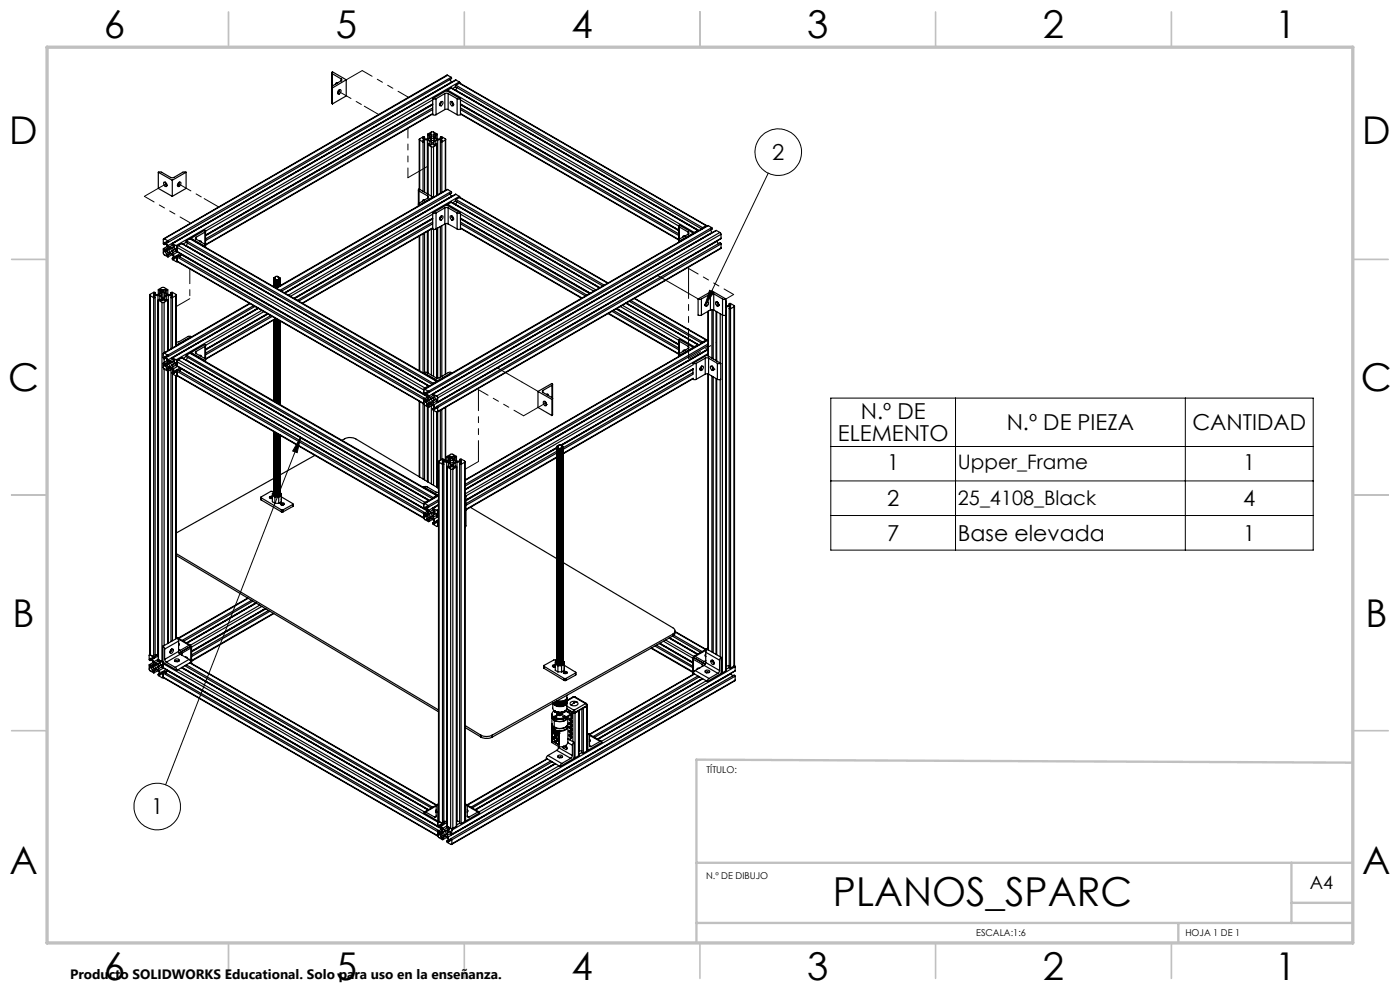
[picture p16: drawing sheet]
<svg xmlns="http://www.w3.org/2000/svg" width="297mm" height="210mm" viewBox="0 0 297 210" stroke-linecap="round" stroke-linejoin="round" font-family="sans-serif">
<defs><g id="words">
<text font-size="8.5" x="176.7" y="192.2">PLANOS_SPARC</text>
<g font-size="8.1">
<text x="22" y="8">6</text>
<text x="71.2" y="8">5</text>
<text x="121.2" y="8">4</text>
<text x="171.3" y="8">3</text>
<text x="221.3" y="8">2</text>
<text x="270.5" y="8">1</text>
<text x="2" y="30.5">D</text>
<text x="289" y="30.5">D</text>
<text x="1.7" y="83">C</text>
<text x="288.7" y="83">C</text>
<text x="2.7" y="133">B</text>
<text x="289.7" y="133">B</text>
<text x="2" y="185.5">A</text>
<text x="289" y="185.5">A</text>
<text x="22" y="208">6</text>
<text x="71.2" y="208">5</text>
<text x="121.2" y="208">4</text>
<text x="171.3" y="208">3</text>
<text x="221.3" y="208">2</text>
<text x="270.5" y="208">1</text>
</g>
<g font-size="4.7">
<text x="163.8" y="33.9">2</text>
<text x="182.6" y="89">N.º DE</text>
<text x="177.8" y="93.5">ELEMENTO</text>
<text x="213.6" y="91.2">N.º DE PIEZA</text>
<text x="253" y="91.2">CANTIDAD</text>
<text x="188.2" y="99.6">1</text>
<text x="263.7" y="99.6">1</text>
<text x="188.2" y="107.4">2</text>
<text x="263.7" y="107.4">4</text>
<text x="188.2" y="114.7">7</text>
<text x="203.2" y="114.7">Base elevada</text>
<text x="263.7" y="114.7">1</text>
<text x="32.1" y="172.7">1</text>
</g>
<g font-size="4.2">
<text x="203.2" y="99.5">Upper_Frame</text>
<text x="203.2" y="107.2">25_4108_Black</text>
</g>
<text font-size="3.9" x="277.9" y="188.5">A4</text>
<text font-size="2.9" x="14.9" y="207.6">Producto SOLIDWORKS Educational. Solo para uso en la enseñanza.</text>
<g font-size="2">
<text x="149.8" y="163.9">TÍTULO:</text>
<text x="149.8" y="186.4">N.º DE DIBUJO</text>
<text x="207.1" y="198.6">ESCALA:1:6</text>
<text x="251.5" y="198.6">HOJA 1 DE 1</text>
</g>
</g></defs>
<g fill="none" stroke="#000" stroke-width=".21">
<path d="M163 36.7l-13.5 28.1M150.5 61.6l.9 .4-1.9 2.8zM63.8 92.8l-28.7 73.7M63.8 92.8l-.8 3.2-.9-.3zM176.2 84.4h102.4v32.3h-102.4zM176.2 94.7h102.4M202.7 84.4v32.3M251.5 84.4v32.3M176.2 102h102.4M176.2 109.4h102.4"/>
<circle cx="165.1" cy="32.3" r="4.9"/>
<circle cx="33.4" cy="171.1" r="4.9"/>
</g>
<g fill="none" stroke="#c0c0c0" stroke-width=".35">
<path d="M48.5 2.5v7.5M98.5 2.5v7.5M148.5 2.5v7.5M198.5 2.5v7.5M248.5 2.5v7.5M2.5 55h7.5M287 55h7.5M2.5 105h7.5M287 105h7.5M2.5 155h7.5M287 155h7.5M48.5 200v7.5"/>
<path d="M98.5 200v7.5M148.5 200v7.5M198.5 200v7.5M248.5 200v7.5"/>
</g>
<path d="M287 161.8l-139.3-.7v38.9M147.7 195.8h139.3M147.7 183h139.3M250 195.8v4.2M274 183v12.8M274 191.5h13" fill="none" stroke="#c0c0c0" stroke-width=".5"/>
<path d="M10 10h277v190h-277z" fill="none" stroke="#c0c0c0" stroke-width=".7"/>
<path d="M150.5 61.6l.9 .4-1.9 2.8zM63.8 92.8l-.8 3.2-.9-.3z" fill="#000"/>
<g fill="none" stroke="#000" stroke-width=".25">
<path d="M70.3 15.4v6.4l.2 .2M70.5 18.2a.22 .22 0 0 0-.2 .2 .22 .22 0 0 0 .2 .3M70.5 15.7a.22 .22 0 0 1-.2-.3 .22 .22 0 0 1 .2-.2l2.9 1.7M70.5 15.7v2.5M70.5 18.7v3.3M70.5 15.7l1.9 1M71.6 19.7h.1M71.6 17.6h-.3v.2M71.6 19.7l.4 .2M71.6 17.6h.1M71.9 19.1l.2-.1a.51 .51 0 0 1 .1 .6 .51 .51 0 0 1-.6 .3v-.4zM72 19l-.4 .7"/>
<path d="M72.4 16.7l.1 .2-.1 .2M72.4 17.1l-1.9 1.1M72.4 16.7v.4M73.4 16.9v3.4l-2.9 1.7M73.4 16.9l-2.9 1.8M94.4 19.9h.7M94.4 19.9l-1.9 1M94.4 19.9v3.3M95 19.1l-.2 .2M95 16l-.2-.1-60.1 34.8M95 19.1l52.3 30.2M95 16l-60.1 34.7"/>
<path d="M95 16l.7 .4M95.1 19.9l1.9 1M95.1 19.9v3.3M95.5 16.9l.3 .5M95.7 18.7l52.4 30.2M95.7 16.4l.1 .3-60.1 34.7M95.7 18.7l-.7 .4M95.7 18.7l52.3 30.2M95.7 16.4l-60.1 34.7M95.8 17.4l-60.1 34.7M95.8 17.4v.1M96.7 19.1h-.1"/>
<path d="M96.7 19.1l51.6 29.8M96.7 18.4l-.7 .4M96.7 18.1l-.1 .3 52.3 30.2M96.7 17l-60.2 34.7M96.7 18.1l52.3 30.2M96.7 17l-60.1 34.7M96.7 17l.7 .4M96.9 18.6l-.2 .5M97.4 17.7h.2M97.4 17.4l.2 .3M97.4 17.7l-.7 .4M97.4 17.7l52.4 30.2"/>
<path d="M97.4 17.4l-60 34.7M97.6 17.7l52.3 30.2M33.6 36.5h.5l2.2 1.2h.5l2-1.2h.7M33.6 36.5v3.5l2.9 1.7M33.6 36.5l2.9 1.7M35.1 38.7l-.1-.1a.5 .5 0 0 0-.3 .5 .5 .5 0 0 0 .4 .4M35.1 38.7a.52 .52 0 0 1 .1 .9l-.1-.1M35.1 38.7l.3 .6M35.4 39.3l-.3 .2M35.4 39.3h.1M36.5 38.2v3.5M37.6 39.3h.1"/>
<path d="M37.7 39.3l.3 .2M38 38.7a.5 .5 0 0 0-.4 .4 .5 .5 0 0 0 .3 .5l.1-.1M38 38.7l.1-.1a.5 .5 0 0 1 .3 .5 .5 .5 0 0 1-.4 .4M38 38.7l-.3 .6M39.5 36.5l-3 1.7M39.5 36.5v3.5l-3 1.7M88.9 29.6v10.5M89 29.7l.7 .4M89 29.7v10.5M89.7 30.1v10.5M89.8 29.3l.3-.2-.3-.1-.8 .5v.2M89.8 29.3v.1"/>
<path d="M89.9 29.7l-.2 .1 .4 .2-.4 .1M89.9 29.7v.2M89.9 29.7h.8M90.1 29.1v.4M90.1 30v10.8M90.7 29.7l.4 .1M90.7 29.7v11.4M90.7 28.5v.9M90.7 30.6l.1 10.6M91 28.6l-.3-.1 1.1-.6 .9 .6-.2 .1M91 28.6v.8M91.1 30.6l-.4 .1 .8 .4"/>
<path d="M91.1 29.8l.3 .2M91.1 29.8v.8M91.3 28.4l.2 .1M91.3 28.4l-.3 .2M91.3 28.4v.8M91.4 30l.2 .2v.4l-.2 .2-.3-.2M91.4 30v.8M91.4 29.4l.5-.1 .2 .2a.37 .37 0 0 1-.4 .3 .37 .37 0 0 1-.3-.3zM91.4 29.4v.3M91.5 31.1h.5M91.5 31.1v10.5M91.5 28.5v.6l-.4 .3-1.2 .1-.1-.2"/>
<path d="M91.5 28.5v.5M91.8 20.9h.7M91.8 20.9v3.4h.7M91.8 22.1l-48.2 27.8M91.8 22.9l-48.2 27.8M91.8 24.2l-48.2 27.8M91.8 21.2l-48.2 27.8v3.5M91.8 20.9l2.9-1.7 3 1.7M91.8 22l-48.2 27.9M91.8 23.2l-48.2 27.8M91.8 24.1l-48.2 27.8M91.8 22.2l-48.2 27.8"/>
<path d="M92 31.1v10.7M92.1 30l-.2 .1v.6l.6-.1M92.1 30v.8M92.2 28.4l-.3 .1v.5l.5 .4M92.2 28.4l.3 .2M92.2 28.4v.8M92.5 30.6h.2v.1M92.5 29.8l-.4 .2M92.5 28.6v.8M92.5 29.8v.8M92.5 20.9v3.4M92.7 30.7l-.7 .4"/>
<path d="M92.7 30.7v10.7M92.7 28.5v1M92.7 30.6v10.8M92.9 29.7l-.4 .1M92.9 29.7h.7M92.9 29.7v11.6M93.2 22.2h.1M93.3 22.2l.3 .2M93.4 29.1v.4M93.4 30v11M93.5 29.2v-.2h.2l.8 .5v.2M93.5 29.2l.2 .1"/>
<path d="M93.5 29.2v.3M93.6 21.8l-.3 .2M93.6 29.7l.2 .1-.4 .2 .3 .1M93.6 29.7v.2M93.6 21.5a.5 .5 0 0 0-.4 .5 .5 .5 0 0 0 .3 .5l.1-.1M93.6 21.5h.1a.5 .5 0 0 1 .3 .5 .5 .5 0 0 1-.4 .4M93.6 21.5l-.3 .7M93.7 29.3l-.1 .2-1.2-.1M93.7 29.3v.1M93.7 30.1v10.7M94.4 23.2h.7M94.4 23.2l-1.9 1.1"/>
<path d="M94.5 29.7l-.8 .4M94.5 29.7v10.7M94.5 29.6v10.7M95.1 23.2l1.9 1.1M95.8 21.5h-.1a.5 .5 0 0 0-.2 .5 .5 .5 0 0 0 .3 .4M95.8 21.5a.5 .5 0 0 1 .4 .5 .5 .5 0 0 1-.2 .5l-.2-.1M95.8 21.5l.4 .7M95.9 21.8l.3 .2M96.2 22.2l-.4 .2M96.2 22.2h.1M97 20.9h.7M97 20.9v3.4"/>
<path d="M97.7 20.9v3.4h-.7M97.7 22l46.3 26.8-46.3-26.7M97.7 22.9l46.3 26.7M97.7 24.2l46.3 26.7M97.7 21.2l46.3 26.7v3.5M97.7 23.2l46.3 26.7M97.7 24.1l46.3 26.7M97.7 22.2l46.3 26.7M34.9 50.7h-.3v1l.2 .2 .1-.1M34.9 50.7l.7 .4M34.9 53l-.2-.3-.1 1.1 .3 .3 .8 .4-.1-.3M34.9 53.3l.2 .2"/>
<path d="M34.9 51.5h.2l.5 1.1M34.9 51.8l.3-.1-.3 .2M34.9 51.5v.3M34.9 53v.3M35 51.4l-.1 .1M35.3 51.4l.4 .7M35.3 54.1l.3 .1M35.5 51.3l-.2 .1M35.5 52.3l-.8 .4M35.5 53.2l-.4 .3M35.6 51.1l.1 .3-.4-.2v.2M35.6 52.6v.6l-.5 .3"/>
<path d="M35.6 52.6l-.7 .4M35.6 52.8l-.7 .5M35.7 52.1l.2 .3M35.9 52.7a.36 .36 0 0 1 .5 .3 .36 .36 0 0 1-.3 .4l-.3-.5zM35.9 52.4l.4 .2M36.1 53.6l-.8 .5M36.1 52.7l-.3 .2M36.3 53.8l.7 1-.1 .1M36.3 53.8l-.6-.3-.5 .3 .1 .3M36.3 53.8l-.7 .4M36.5 54l-.8 .5M36.6 52l.4 .2v.2l-.5 .3-.2-.1"/>
<path d="M36.6 51.7h-.1l.1 .3M36.6 53.2l.1-.3 .4-.2 .2 .1v.4M36.6 53.6l.2 .4M36.6 54.8v.3l.8 .4 .2-.1M36.6 53.2v.4M36.6 51.7l.8 .4M36.6 54.8l.3 .1M36.6 52l-.7 .4M36.8 54l.3 .6M36.9 54.6l-.4 .2M36.9 54.6l-.3 .2M36.9 52.2l-.6 .4"/>
<path d="M37 54.8l-.1 .1M37.3 52.8l-.7 .4M37.3 53.2l.2 .2 .1-.1M37.3 53.2l-.7 .4M37.3 54.5l-.2 .1M37.4 52.1l.2 .4M37.6 54.5l.2-.2 52.3 30.2-.2 .2M37.6 53.3l52.3 30.3M37.6 55.4l52.3 30.3M37.6 54.5l-.2-.2-.1 .4-.2-.1M37.6 52.5l52.3 30.2M37.6 52.5v.8"/>
<path d="M37.6 54.5v.9M37.6 54.5l52.3 30.2M37.6 55.4l52.3 30.2M37.6 53.4h-.1M37.6 55.4l-.1 .1M37.7 53.4l-.9 .6M37.8 52.1l-.2 .4M37.8 52.1l52.3 30.2M38.2 53.8l-.8 .5M38.3 54.1l-.4 .3M38.4 54l52.4 30.1M38.4 54l-.3 .5"/>
<path d="M38.5 53.9l-.1 .1M38.6 51.7l52.3 30.2M38.6 51.7l-.8 .4M39.5 51.4l52.2 30.2M39.5 51.4l-.7 .4M39.5 52.1v.1M39.5 52.1l51.6 29.8M39.5 51.1v.3M39.5 51.1l52.4 30.2M39.8 51.6l-.3 .5M40.3 50.7l52.5 30.1M40.3 50.7l-.8 .4"/>
<path d="M40.3 50.7l52.3 30.2M40.5 50.5v.2M40.5 50.5l3 1.7M41.6 50.3l-.1 .2 .1 .2M41.6 50.7l1.9 1.1M41.6 50.3v.4M42.4 51.1l.3 .1v.2M42.4 51.1l-.1 .1M42.4 51.1v.1M43.5 51.8l.1 .2-.1 .2M43.5 49.2l.1-.1-.1-.3-3 1.7M43.5 49.2v2.6"/>
<path d="M43.5 52.2v.2M43.5 49.2l-1.9 1.1M58.1 59.8l.2 .2h.5M58.1 59.5v.1M58.1 59h.1M58.1 59.3h.1M58.1 59v.1M58.1 58.9v.2M58.1 59.1l.4 .2M58.3 58.8l-.2 .1M58.5 59.3h-.4l.5 .1M58.5 59.3l.1 .1"/>
<path d="M58.6 59.4h.3M58.8 58.6l.4 .2M58.8 58.6l.3 .2M58.8 58.6l-.5 .2M58.9 59.4h-.6M59 59.6l-.4 .2-.4-.1M59.1 58.8l.3 .2M59.2 59.2l-.3 .2M59.4 59.2a.83 .83 0 0 1-1.3 .6l.1-.1M59.4 60a.78 .78 0 0 1-.5 .7 .78 .78 0 0 1-.8-.1l.1-.1M59.4 59.7a.85 .85 0 0 1-1.3 .7l.9-.3M59.4 59.4a.85 .85 0 0 1-1.3 .7l.1-.1"/>
<path d="M59.4 59.3h.1M59.4 59.1v.1M59.4 59.5v.1M59.4 59.8l-.2 .4M59.4 59a.89 .89 0 0 1-1.3 .5 .86 .86 0 0 0 1.1-.3M59.4 59l-.2 .2M88.8 40.3v3.4M88.9 43.1l-.1 .1 .1 .3M88.9 40.5l-.1-.2 .1-.2 2.9 1.7M88.9 40.5v2.6M88.9 43.5v.1M88.9 40.5l1.9 1.1"/>
<path d="M88.9 50.1v28.5M89 50v28.7M89.7 49.6v29.5M90 42.4l-.3 .1-.1 .2M90 42.4h.1M90 42.4v.1M90.1 49.4v29.6M90.7 49.1v30M90.8 41.6l.1 .2-.1 .2M90.8 41.6v.4M90.8 49v30.2M90.8 42l-1.9 1.1"/>
<path d="M91.5 48.6v30.9M91.8 45.2h.7M91.8 45.2v3.4h.7M91.8 46.5l-29.3 16.9M91.8 46.3l-29.4 17M91.8 47.1l-28.7 16.6M91.8 48.4l-27.6 15.9M91.8 45.2l2.9-1.7 3 1.7M91.8 45.4l-30.2 17.5M91.8 46.3l-29.5 17M91.8 47.5l-28.4 16.4M91.8 48.3l-27.7 16"/>
<path d="M91.8 41.8l-2.9 1.7M91.8 41.8v.1M92 48.6v31.2M92.5 45.2v3.4M92.7 48.5v31.7M92.7 48.4v31.8M92.9 48.4v31.8M93.2 46.5h.1M93.3 46.5l.3 .2M93.4 48v32M93.5 45.9l.2-.2a.49 .49 0 0 1 .2 .7 .49 .49 0 0 1-.6 .2l-.1-.2zM93.6 46.1l-.3 .2"/>
<path d="M93.6 45.8l-.3 .7M93.7 47.9v31.9M94.4 44.1h.7M94.4 47.5h.7M94.4 44.1v3.4M94.4 44.1l-1.9 1.1M94.4 47.5l-1.9 1.1M94.5 47.5v31.9M94.5 47.4v31.9M95 43.3l-.2 .2M95 40.2l-36.4 20.9M95 40.2l.7 .4"/>
<path d="M95 43.3l31.4 18.2M95 40.2l-36.3 21M95.1 44.1v3.4M95.1 44.1l1.9 1.1M95.1 47.5l1.9 1.1M95.5 41.1l.3 .6M95.5 45.8a.51 .51 0 0 1 .6 .3 .51 .51 0 0 1-.1 .6l-.4-.3zM95.7 42.9l31.5 18.2M95.7 40.6l.1 .3-36.1 20.9M95.7 42.9l-.7 .4M95.7 40.6l-36.3 21M95.8 41.7h.1"/>
<path d="M95.8 41.7l-35.5 20.4M95.8 45.8l.4 .7M95.9 46.1l.3 .2M96.2 46.5l-.4 .2M96.2 46.5h.1M96.7 43.3l30.6 17.7M96.7 43.3l-.1 .1M96.7 42.6l-.7 .4M96.7 42.3l-.1 .3 31.3 18.1M96.7 41.2l-36.3 21M96.7 41.2l.7 .5M96.7 42.3l31.5 18.2"/>
<path d="M96.9 42.8l-.2 .5M97 45.2h.7M97 45.2v3.4M97.4 41.9l31.6 18.1M97.4 41.7l.2 .2M97.4 41.9l-.7 .4M97.4 41.9l31.5 18.2M97.4 41.7l-36.2 20.9M97.7 45.2v3.4h-.7M97.7 46.3l27.5 15.9-27.5-15.9M97.7 47.1l26.8 15.5M97.7 48.4l25.7 14.9"/>
<path d="M97.7 45.4l28.3 16.4M97.7 47.5l26.5 15.3M97.7 48.3l25.8 14.9M97.7 46.5l27.4 15.8M144.1 50.7l-.1 .2 .1 .2M144.1 48.1l-.1-.1 .1-.2 3 1.7M144.1 48.1v2.6M144.1 51.1v.2M144.1 48.1l1.9 1.1M145.2 50.1h.1M145.2 50.1l-.2-.1-.1 .3M146 49.2l.2 .2-.2 .3"/>
<path d="M146 49.7l-1.9 1M146 49.2v.5M147.1 49.5l-3 1.6M147.3 49.3l-.2 .3v-.1M148 48.9l.2 .1M148 48.9l-.7 .4M149 48.3l-.1 .2M149.8 47.9h.2M149.8 47.9l-.8 .4M150.2 47.9l-60.2 34.6M150.2 47.9l.8 .4M150.2 47.9l-60.1 34.7"/>
<path d="M150.7 48.8l.3 .5M151 48.3l.1 .3-60.2 34.7M151 48.3l-60.1 34.7M151 49.3l-60.1 34.7M151 49.3h.1M152 48.9l-60.2 34.7M152 48.9l-60.1 34.7M152 48.9l.7 .4M152.1 51.1v.1M152.1 51.2l-60.1 34.7M152.1 51.2l.3 .5M152.7 49.3l.3 .4"/>
<path d="M152.7 49.3l-60.1 34.7M153 50.5l-60.2 34.8M153 51.7l-.2-.2-60.2 34.7M153 52.6l-60.2 34.8M153 49.7l-60.1 34.7M153 49.7v.8M153 51.7v.9M153 50.5l-60.1 34.8M153 51.7l-60.1 34.7M153 52.6l-60.1 34.7M31.8 62.6l.1 76.3M31.9 62.7l.7 .4"/>
<path d="M31.9 62.7v76.2M32.6 62.3l.1 .2 1.2-.1M32.6 62.3v.1M32.6 63.1v76.2M32.7 62.7l-.1 .1 .3 .3h-.3M32.7 62.7h.8M32.7 62.7v.2M32.8 62.2v-.2h-.2l-.7 .4v.3M32.8 62.2l-.2 .1M32.8 62.2v.3M32.9 63.1v76.2h-.3M32.9 62.1v.4"/>
<path d="M33.5 62.7l.4 .1M33.5 62.7v76.2M33.6 61.5v1M33.6 63.6v76.2M33.6 63.7l.8 .4M33.6 63.7v76.2M33.9 61.6l-.3-.2 .9-.4h.3l.8 .4-.3 .2M33.9 63.6h-.3v.1M33.9 61.6v.8M33.9 62.8l.4 .2M33.9 62.8v.8M34.1 61.4l.3 .1v.5l-.5 .4"/>
<path d="M34.1 61.4l-.2 .2M34.1 61.4v.8M34.2 62.5a.39 .39 0 0 1 .5-.2 .39 .39 0 0 1 .2 .5h-.6zM34.3 63l.1 .1v.6l-.5-.1M34.3 63v.7M34.3 62.4v.4M34.4 64.1h.4M34.4 64.1v76.3M34.8 64.1v10.7M34.8 78.3v58.6M34.9 74.9l-.3 .1v.9l.1 .2h.2M34.9 74.9l.7 .4"/>
<path d="M34.9 77.2l-.3-.2v1l1 .7M34.9 77.5l.2 .2M34.9 75.8h.2l.5 1-.1 .7-.4 .2M34.9 76.1l.3-.2-.3 .2-.1 .8M34.9 75.8v.3M34.9 77.2v.3M34.9 63l-.2 .2 .1 .5 .5-.2 .3 .1v.1M34.9 63v.7M35 75.7l-.1 .1M35.1 61.4l-.4 .1v.5l.6 .4M35.1 61.4l.2 .2M35.1 61.4v.9"/>
<path d="M35.3 62.8l-.4 .2M35.3 75.7l.4 .6M35.3 61.6v.8M35.3 62.8v.8M35.3 78.3l.3 .1M35.5 75.6l-.2 .1M35.5 76.5l-.8 .5M35.5 77.5l-.4 .2M35.6 63.7l-.8 .4M35.6 63.7v10.7M35.6 78.7v57.8M35.6 78.4v.3"/>
<path d="M35.6 75.3l.1 .3-.4-.1v.2M35.6 61.5v1M35.6 63.6v10.8M35.6 76.8l-.7 .4M35.6 77.1l-.7 .4M35.7 76.3l.2 .3M35.7 62.7l-.4 .1M35.7 62.7h.7M35.7 62.7v11.6M35.7 78.7v57.7M35.9 77a.36 .36 0 0 1 .5 .2 .36 .36 0 0 1-.3 .5l-.3-.6zM35.9 76.6l.4 .2"/>
<path d="M36.1 77.9l-.8 .4M36.1 77l-.3 .1M36.3 62.1v.4M36.3 63.1v10.9M36.3 78.4v57.7M36.3 78l.7 1-.1 .2M36.3 78l-.6-.2-.5 .2 .1 .3M36.3 78l-.7 .4M36.3 62.2v-.2h.3l.8 .5-.1 .2M36.3 62.2l.2 .1M36.3 62.2v.3M36.4 62.7l.2 .1-.3 .3h.3"/>
<path d="M36.4 62.7v.2M36.5 78.2l-.8 .5M36.5 62.3v.2l-1.2-.1M36.5 62.3v.1M36.6 63.1v10.7M36.6 78.3v.7M36.6 79.3v56.6M36.6 77.4l.5-.5 .2 .2v.3M36.6 77.8l.2 .4M36.6 79v.3l.8 .5 .2-.2M36.6 76.2l.3 .2 .1 .2-.5 .3-.2-.1M36.6 75.9l-.1 .1 .1 .2"/>
<path d="M36.6 77.4v.4M36.6 79l.3 .2M36.6 75.9l.8 .4M36.6 76.2l-.7 .4M36.8 78.2l.3 .7M36.9 78.8l-.4 .2M36.9 78.9l-.3 .1M36.9 76.4l-.6 .4M37 79.1l-.1 .1M37.3 62.7l-.7 .4M37.3 62.7v10.7M37.3 79.7v55.8"/>
<path d="M37.3 77l-.7 .4M37.3 77.4l.1 .2h.2M37.3 77.4l-.7 .4M37.3 78.8l-.2 .1M37.4 76.3l.2 .5M37.4 62.6v10.7M37.4 79.8v55.7M37.4 73l.2 .1M37.6 78.8l.2-.3 52.3 30.3-.2 .2M37.6 77.6l52.3 30.3M37.6 79.6l52.3 30.4M37.6 78.8l-.2-.3-.1 .5-.2-.1"/>
<path d="M37.6 76.8v.8M37.6 78.8v.8M37.6 76.8l52.3 30.2M37.6 77.6l52.3 30.2M37.6 78.8l52.3 30.2M37.6 79.6l52.3 30.2M37.6 77.6l-.1 .1M37.6 79.7l-.1 .1M37.6 73.1v.1M37.7 77.7l-.9 .5M37.8 76.3l-.2 .5M37.8 76.3l52.3 30.3"/>
<path d="M38.2 78l-.8 .5M38.3 78.3l-.4 .3M38.4 78.2l52.4 30.2-.8 .5M38.4 78.2l-.3 .5M38.5 78.2h-.1M38.6 75.9h.1M38.6 75.9l52.3 30.2M38.6 75.9l-.8 .4M39.5 75.6l52.2 30.2M39.5 75.6l-.7 .4M39.5 76.3v.1M39.5 76.3l51.6 29.8"/>
<path d="M39.5 75.3v.3M39.5 75.3l52.4 30.2M39.8 75.8l-.3 .5M40.3 74.9h.2l52.3 30.2M40.3 74.9l52.3 30.2M40.3 74.9l-.8 .4M40.5 74.8v.1M40.5 74.8l3 1.7M40.6 71.4h-.7l-1.9 1.1-.6 .1M40.6 71.4l-3 1.7M40.6 71.4v.1M41.6 74.6l-.1 .1 .1 .3"/>
<path d="M41.6 75l1.9 1.1M41.6 74.6v.4M42.3 75.4h.1M42.4 75.4h.3v.2M42.4 75.4h.1M43.5 76.1l.1 .1-.1 .3M43.5 73.5l.1-.2-.1-.2-3 1.7M43.5 73.5v2.6M43.5 76.5v.1M43.5 73.5l-1.9 1.1M53 64.3l-18.3 10.6M53.1 64.4l-18.2 10.5"/>
<path d="M53.8 64.8l-18.2 10.5M54.1 65l-18.4 10.6M54.7 65.4l-19 10.9M54.8 65.4l-18.3 10.5M54.8 65.4l-18.2 10.5M55.5 65.9l-18.1 10.4M56 66.1l-12.4 7.2v3.4M56.7 66.5l-13.1 7.6M56.8 66.6l-13.2 7.5M56.9 66.6l-13.3 7.7M57.4 66.9l-13.8 8M57.7 67.1l-14.1 8.2"/>
<path d="M58.1 79.4l.2 .2h.5M58.1 78.3l.2 .2h.5M58.1 77.2l.1 .2h.6M58.1 76.2l.2 .1h.5M58.1 74l.2 .2 .5-.1M58.1 72.9l.2 .2 .5-.1M58.1 71.8l.2 .2h.5M58.1 70.7l.1 .2h.6M58.1 69.6l.2 .2h.5M58.1 68.5l.1 .2h.6M58.1 79.1v.1M58.1 78.1h.1"/>
<path d="M58.1 75.9h.1M58.1 74.8v.1M58.1 73.7v.1M58.1 72.6v.1M58.1 71.5v.1M58.1 70.4v.1M58.1 69.3v.1M58.1 79.6v.1M58.1 78.6h.1M58.1 76.4v.1M58.1 75.3v.1M58.1 74.2v.1"/>
<path d="M58.1 73.1v.1M58.1 72v.1M58.1 71h.1M58.1 68.8v.1M58.1 60.1h.1M58.1 79.9v.1M58.1 78.8v.1M58.1 77.7v.1M58.1 76.7h.1M58.1 74.5v.1M58.1 73.4v.1M58.1 72.3v.1"/>
<path d="M58.1 71.2v.1M58.1 70.1v.1M58.1 69.1h.1M58.1 60.4h.1M58.1 75.1l.2 .1h.5M58.1 60.6v.1M58.1 68h.1M58.1 68.3h.1M58.1 69.9h.1M58.1 75.6h.1M58.1 77h.1M58.1 77.5h.1"/>
<path d="M58.2 60.8h-.1M58.5 67.5l-14.9 8.6M58.6 67.6l-15 8.6M58.6 67.6l-.1 .1M58.8 61l-.3 .1M58.8 67.8h-.6M58.9 67.8l-.8 .2 .4 .1 .6-.2M59 79.2l-.4 .2-.4-.1M59 78.1l-.4 .2-.4-.1M59 77l-.4 .2-.4-.1M59 75.9l-.4 .2h-.4M59 74.9l-.8 .1"/>
<path d="M59 73.8l-.8 .1M59 72.7l-.8 .1M59 71.6l-.4 .2-.4-.1M59 70.5l-.4 .2-.4-.1M59 69.4l-.4 .2-.4-.1M59 60.7l-.4 .2-.4-.1M59 79.7l-.4 .2h-.4M59 78.6l-.4 .2h-.4M59 77.6l-.4 .1h-.4M59 75.4l-.8 .1M59 73.2l-.4 .2-.4-.1M59 72.1l-.4 .2-.4-.1"/>
<path d="M59 69.9l-.4 .2h-.4M59.1 80l-.5 .2-.4-.1M59.1 77.8l-.5 .2h-.4M59.1 76.7l-.3 .2h-.6M59.1 74.5l-.3 .2h-.6M59.1 73.4l-.5 .3-.4-.1M59.1 71.3l-.5 .2-.4-.1M59.1 69.1l-.3 .2h-.6M59.1 68l-.3 .2h-.6M59.1 60.4l-.3 .2h-.6M59.2 68a.77 .77 0 0 1-1 .4M59.3 68a.76 .76 0 0 1-1.2 .2l.1-.1"/>
<path d="M59.4 79.8a.8 .8 0 0 1-.5 .8 .8 .8 0 0 1-.8-.1l.1-.1M59.4 78.7a.83 .83 0 0 1-1.3 .7l.1-.1M59.4 77.6a.83 .83 0 0 1-1.3 .7l.1-.1M59.4 76.5a.83 .83 0 0 1-1.3 .7l.1-.1M59.4 75.5a.83 .83 0 0 1-1.3 .6h.1M59.4 74.4a.83 .83 0 0 1-1.3 .6h.1M59.4 73.3a.8 .8 0 0 1-.5 .7 .8 .8 0 0 1-.8-.1h.1M59.4 72.2a.8 .8 0 0 1-.5 .7 .8 .8 0 0 1-.8-.1h.1M59.4 71.1a.83 .83 0 0 1-1.3 .7l.1-.1M59.4 70a.83 .83 0 0 1-1.3 .7l.1-.1M59.4 68.9a.83 .83 0 0 1-1.3 .7l.1-.1M59.4 68.1a.88 .88 0 0 1-1.3 .4l.1-.1"/>
<path d="M59.4 60.2l-.1 .5M59.4 79.6a.84 .84 0 0 1-1.3 .6l.1-.1M59.4 78.5a.78 .78 0 0 1-.5 .7 .78 .78 0 0 1-.8-.1h.5l.5-.2M59.4 77.4a.78 .78 0 0 1-.5 .7 .78 .78 0 0 1-.8-.1l.1-.1M59.4 76.3a.78 .78 0 0 1-.5 .7 .78 .78 0 0 1-.8-.1l.1-.1M59.4 75.2a.76 .76 0 0 1-.5 .7 .76 .76 0 0 1-.8-.1 .82 .82 0 0 0 1-.2M59.4 74.1a.81 .81 0 0 1-.5 .8 .81 .81 0 0 1-.8-.1l.1-.1M59.4 73a.84 .84 0 0 1-1.3 .7l.1-.1M59.4 71.9a.84 .84 0 0 1-1.3 .7l.1-.1 .4 .1 .5-.3M59.4 70.9a.78 .78 0 0 1-.5 .7 .78 .78 0 0 1-.8-.1l.1-.1M59.4 69.8a.78 .78 0 0 1-.5 .7 .78 .78 0 0 1-.8-.1h.5l.5-.2M59.4 68.7a.78 .78 0 0 1-.5 .7 .78 .78 0 0 1-.8-.1l.1-.1"/>
<path d="M59.4 79.3a.82 .82 0 0 1-1.3 .6l.1-.1M59.4 78.2a.82 .82 0 0 1-1.3 .6l.1-.1M59.4 77.1a.82 .82 0 0 1-1.3 .6l.1-.1M59.4 76a.85 .85 0 0 1-1.3 .7l.9-.2M59.4 74.9a.85 .85 0 0 1-1.3 .7l.1-.1M59.4 73.8a.85 .85 0 0 1-1.3 .7l.9-.2M59.4 72.8a.85 .85 0 0 1-1.3 .6l.1-.1M59.4 71.7a.82 .82 0 0 1-1.3 .6l.1-.1M59.4 70.6a.82 .82 0 0 1-1.3 .6h.6l.3-.2M59.4 69.5a.82 .82 0 0 1-1.3 .6l.1-.1M59.4 68.4a.85 .85 0 0 1-1.3 .7l.9-.2M59.4 79a.82 .82 0 0 1-1.3 .6h.1"/>
<path d="M59.4 77.9a.85 .85 0 0 1-1.3 .7l.1-.1M59.4 76.9a.85 .85 0 0 1-1.3 .6l.1-.1M59.4 75.8a.85 .85 0 0 1-1.3 .6l.1-.1M59.4 74.7a.85 .85 0 0 1-1.3 .6l.1-.1M59.4 73.6a.85 .85 0 0 1-1.3 .6l.1-.1M59.4 72.5a.85 .85 0 0 1-1.3 .6h.1M59.4 71.4a.82 .82 0 0 1-1.3 .6h.1M59.4 70.3a.85 .85 0 0 1-1.3 .7l.1-.1M59.4 69.2a.85 .85 0 0 1-1.3 .7l.1-.1M59.4 68.1a.85 .85 0 0 1-1.3 .7l.1-.1M59.4 60.5v.1M59.4 78.9h.1"/>
<path d="M59.4 77.8h.1M59.4 76.7v.1M59.4 75.6v.1M59.4 74.5v.1M59.4 73.4v.1M59.4 72.3v.1M59.4 70.2h.1M59.4 69.1h.1M59.4 60.4h.1M59.4 79.8h.1M59.4 78.7h.1M59.4 77.6h.1"/>
<path d="M59.4 76.5h.1M59.4 74.3v.1M59.4 73.2v.1M59.4 72.1v.1M59.4 71v.1M59.4 69.9v.1M59.4 68.9h.1M59.4 79.1v.1M59.4 78v.1M59.4 76.9v.1M59.4 75.8v.1M59.4 73.7h.1"/>
<path d="M59.4 72.6v.1M59.4 71.5v.1M59.4 70.4v.1M59.4 69.3v.1M59.4 68.2v.1M59.4 79.4l-.2 .5M59.4 78.3l-.2 .5M59.4 77.2l-.2 .5M59.4 76.1l-.2 .5M59.4 75l-.2 .5M59.4 73.9l-.2 .5M59.4 71.8l-.2 .4"/>
<path d="M59.4 70.7l-.2 .4M59.4 69.6l-.2 .5M59.4 68.5l-.2 .5M59.4 72.9l-.2 .4M59.4 60.2h.1M59.4 60.6h.1M59.4 71.3h.1M59.4 74.8h.1M59.4 75.4v.1M59.4 80h.1M89.9 79h.7l2.1 1.2h.4l2.1-1.2h.6M89.9 79v.2"/>
<path d="M89.9 79l3 1.7M95.8 79l-2.9 1.7M95.8 79v.2M129 66.5l15 8.6M129.1 66.5l14.9 8.5M129.8 66l14.2 8.2M130.1 65.9l13.9 7.9M130.7 65.5l13.3 7.7M130.8 65.5l13.2 7.6M130.8 65.4l13.2 7.6M131.6 65l12.4 7.2v3.4M132 64.8l15.3 8.7"/>
<path d="M132.8 64.3l15.2 8.8M132.8 64.3l15.3 8.8M132.9 64.3l15.4 8.9M133.5 63.9l15.4 8.9M133.8 63.7l15.2 8.9M134.5 63.3l15.3 8.8M134.6 63.3l15.3 8.8M144.1 75l-.1 .1 .1 .3M144.1 72.4l-.1-.2 .1-.2 3 1.7M144.1 72.4v2.6M144.1 75.4v.2M144.1 72.4l1.9 1.1"/>
<path d="M145.2 74.3v.1M145.2 74.3h.1M145.2 74.3h-.2l-.1 .2M146 73.5l.2 .1-.2 .3M146 73.9l-1.9 1.1M146 73.5v.4M147 77.1h.7M147 79.2v-.9l-28 16.2M147 79l-27.6 16M147 77.1l3-1.8 2.9 1.8M147 77.1v.1M147 78.4l-27.9 16.1"/>
<path d="M147.1 79.4l-27.7 15.9M147.1 77.4l-48.3 27.8v6.4l-.1 .2M147.1 73.7l-3 1.7M147.1 78.2l-28.1 16.2M147.3 73.5l-.2 .3v-.1M147.7 77.1v3.4M148 73.1l.2 .1M148 73.1l-.7 .4M148.1 63.4h.7M148.1 63.4v3.4h.7M148.1 63.4l3-1.7 2.9 1.7M148.5 78.3h.1"/>
<path d="M148.5 78.3l.3 .3M148.7 77.8l.3-.2a.51 .51 0 0 1 .2 .6 .51 .51 0 0 1-.5 .4l-.2-.2zM148.8 78.1l-.3 .1M148.8 63.4v3.4M148.9 77.7l-.4 .6M149 72.6l-.1 .2M149.5 64.7h.1M149.6 64.7l.3 .2M149.6 76h.7M149.6 79.4l.6-.1 2 1.2M149.6 76l-1.9 1.1M149.6 76v3.4"/>
<path d="M149.6 79.4l-1.9 1.1M149.8 72.1l.2 .1M149.8 72.1l-.8 .5M149.9 64.1l.1-.1a.47 .47 0 0 1 .3 .5 .47 .47 0 0 1-.4 .4M149.9 64.1a.5 .5 0 0 0-.4 .4 .5 .5 0 0 0 .3 .5l.1-.1M149.9 64.1l-.3 .6M150.2 72.1l-51.5 29.7M150.2 66v9.5M150.2 79.3v58.5M150.2 74.1l-51.5 29.7M150.2 73.3l-51.5 29.8M150.2 75l-51.5 29.8"/>
<path d="M150.2 74.2l-51.5 29.7M150.2 73l-51.5 29.8M150.2 72.1l-51.5 29.8M150.2 74l-51.5 29.8M150.3 66v9.6M150.3 76l1.9 1.1M150.3 76v61.9M150.7 62.3h.7M150.7 65.7h.7M150.7 62.3l-1.9 1.1M150.7 62.3v3.4M150.7 65.7l-1.9 1.1"/>
<path d="M150.7 77.7a.56 .56 0 0 1 .6 .3 .56 .56 0 0 1 0 .6 .7 .7 0 0 1-.6-.9zM151 65.6v10.4M151 79.8v58.5M151.1 77.7l.3 .6M151.3 65.7v10.5M151.3 77.9v.3M151.3 80v58.5M151.4 62.3l1.9 1.1M151.4 62.3v3.4M151.4 65.7l1.9 1.1M151.4 78.3h.1M151.4 78.3l-.3 .3"/>
<path d="M151.9 66.1v10.4M152 66.1v10.4M152 66.1v10.5M152.2 64.1a.5 .5 0 0 1 .3 .4 .5 .5 0 0 1-.2 .5l-.1-.1M152.2 64.1l-.2-.1a.47 .47 0 0 0-.2 .5 .47 .47 0 0 0 .4 .4M152.2 64.1l.3 .6M152.2 77.1h.7M152.2 77.1v3.4M152.3 64.2v.3M152.5 64.7l-.3 .2M152.5 64.7h.1M152.5 64.6l-.1 .1"/>
<path d="M152.8 66.5v10.5M152.9 77.1v3.4h-.7M153.2 66.8v75.9M153.3 63.4h.7M153.3 66.8h.7M153.3 63.4v3.4M154 65h.1M154 66v.1M154 63.8v.1M154 63.4v78.9M154 66v76.3M154 63.9v.9"/>
<path d="M154.1 65h.8M154.1 65v76.2M154.7 64.4v.4M154.7 65.4v76.2M154.9 65l.1 .2-.3 .3h.3M154.9 65v.3M155 64.7l-.1 .1h-.9M155 64.7l-.3-.3 1 .4v.3M155 64.7v.1M155 65.5v76.2M155.7 65.1l-.7 .4M155.7 65.1v76.2"/>
<path d="M155.8 64.9v76.2M58.1 99l.2 .2h.5M58.1 96.8l.2 .2h.5M58.1 95.7l.2 .2h.5M58.1 94.6l.2 .3 .5-.1M58.1 93.5l.2 .3 .5-.1M58.1 92.5l.1 .1h.6M58.1 84.8l.2 .2h.5M58.1 83.8h.1M58.1 81.6l.2 .2 .5-.1M58.1 80.5l.1 .2h.6M58.1 98.7v.1"/>
<path d="M58.1 97.6v.1M58.1 96.5v.1M58.1 95.5h.1M58.1 94.4h.1M58.1 93.3h.1M58.1 83.5v.1M58.1 82.4v.1M58.1 81.3v.1M58.1 80.2v.1M58.1 99.3h.1M58.1 98.2h.1M58.1 97.1h.1"/>
<path d="M58.1 96v.1M58.1 94.9v.1M58.1 93.8v.1M58.1 91.6v.1M58.1 84v.1M58.1 82.9v.1M58.1 81.8v.1M58.1 80.7v.1M58.1 99.5v.1M58.1 97.4h.1M58.1 96.3h.1M58.1 95.2h.1"/>
<path d="M58.1 94.1h.1M58.1 93v.1M58.1 91.9v.1M58.1 84.3h.1M58.1 82.1v.1M58.1 81v.1M58.1 98l.2 .1h.5M58.1 83.8l.7 .1M58.1 82.7l.2 .2 .5-.1M58.1 83.2h.1M58.1 84.6h.1M58.1 92.2h.1"/>
<path d="M58.1 92.7v.1M58.1 97.9v.1M58.1 98.5h.1M58.1 99.8v.1M58.1 91.6v.1l.4 .1M58.2 92.3l-.1 .2a.81 .81 0 0 0 1.2-.3l-.4 .4M58.2 92.6l-.1 .1a.88 .88 0 0 0 1.3-.4 .82 .82 0 0 1-.5 .8 .82 .82 0 0 1-.8-.1l.1-.1M58.2 85l-.1 .1M58.2 92.1l-.1 .1 .2 .1 .8-.2M58.6 91.9h-.5l.7 .1M58.9 92l-.7 .1M59 99.9l-.4 .2-.4-.1"/>
<path d="M59 98.8l-.4 .2-.4-.1M59 97.7l-.8 .2M59 96.6l-.8 .2M59 95.5l-.8 .2M59 94.4l-.4 .2h-.4M59 93.3l-.4 .2h-.4M59 92.3l-.4 .2-.4-.1M59 84.7l-.4 .1h-.4M59 83.6l-.4 .1h-.4M59 82.5l-.8 .1M59 81.4l-.8 .1M59 80.3l-.8 .1"/>
<path d="M59 98.2l-.8 .2M59 96.1l-.4 .2-.4-.1M59 95l-.4 .2-.4-.1M59 93.9l-.4 .2-.4-.1M59 92.8l-.4 .2-.4-.1M59 85.2l-.4 .2M59 83l-.8 .1M59 81.9l-.8 .1M59.1 99.5l-.3 .3h-.6M59.1 97.4l-.3 .2h-.6M59.1 96.3l-.5 .2h-.4M59.1 94.1l-.5 .3-.4-.1"/>
<path d="M59.1 85.4l-.2 .1M59.1 84.3l-.3 .2h-.6M59.1 83.2l-.3 .2h-.6M59.1 81.1l-.5 .2-.4-.1M59.4 99.4a.83 .83 0 0 1-1.3 .7l.1-.1M59.4 98.3a.83 .83 0 0 1-1.3 .7l.1-.1M59.4 97.2a.83 .83 0 0 1-1.3 .7l.1-.1M59.4 96.2a.8 .8 0 0 1-.5 .7 .8 .8 0 0 1-.8-.1l.1-.1M59.4 95.1a.8 .8 0 0 1-.5 .7 .8 .8 0 0 1-.8-.1l.1-.1M59.4 94a.83 .83 0 0 1-1.3 .6l.1-.1M59.4 92.9a.83 .83 0 0 1-1.3 .6l.1-.1M59.4 85.3l-.1 .5"/>
<path d="M59.4 84.2a.83 .83 0 0 1-1.3 .6l.1-.1M59.4 83.1a.83 .83 0 0 1-1.3 .6h.1M59.4 82a.83 .83 0 0 1-1.3 .6h.1M59.4 80.9a.8 .8 0 0 1-.5 .8 .8 .8 0 0 1-.8-.1l.1-.1M59.4 99.2a.78 .78 0 0 1-.5 .7 .78 .78 0 0 1-.8-.1l.1-.1M59.4 98.1a.81 .81 0 0 1-.5 .7 .81 .81 0 0 1-.8-.1l1-.2M59.4 97a.84 .84 0 0 1-1.3 .7l.1-.2M59.4 95.9a.84 .84 0 0 1-1.3 .7l.1-.2M59.4 94.8a.78 .78 0 0 1-.5 .7 .78 .78 0 0 1-.8-.1l.5 .1 .5-.3M59.4 93.7a.78 .78 0 0 1-.5 .7 .78 .78 0 0 1-.8-.1h.1M59.4 92.6a.78 .78 0 0 1-.5 .7 .78 .78 0 0 1-.8-.1l.5 .1 .5-.3M59.4 85l-.1 .5-.2 .1"/>
<path d="M59.4 83.9a.78 .78 0 0 1-.5 .7 .78 .78 0 0 1-.8-.1l.1-.1M59.4 82.8a.84 .84 0 0 1-1.3 .7l.1-.1M59.4 81.7a.84 .84 0 0 1-1.3 .7l1-.2M59.4 80.6a.84 .84 0 0 1-1.3 .7l.1-.1M59.4 100a.82 .82 0 0 1-1.3 .6l.1-.1M59.4 98.9a.85 .85 0 0 1-1.3 .6l.9-.2M59.4 97.8a.85 .85 0 0 1-1.3 .7l.1-.2M59.4 96.7a.85 .85 0 0 1-1.3 .7h.5l.4-.3M59.4 95.6a.85 .85 0 0 1-1.3 .7l.1-.1M59.4 94.5a.82 .82 0 0 1-1.3 .7l.1-.1M59.4 93.4a.82 .82 0 0 1-1.3 .7l.1-.1M59.4 84.7l-.2 .6-.4 .2"/>
<path d="M59.4 83.6a.85 .85 0 0 1-1.3 .7l.9-.2M59.4 82.5a.85 .85 0 0 1-1.3 .7l.1-.1M59.4 81.4a.85 .85 0 0 1-1.3 .7l.1-.1M59.4 80.4a.85 .85 0 0 1-1.3 .6h.5l.4-.2M59.4 99.7a.85 .85 0 0 1-1.3 .7l.1-.1M59.4 98.6a.85 .85 0 0 1-1.3 .7l.1-.1M59.4 97.5a.85 .85 0 0 1-1.3 .7l.1-.1M59.4 96.4a.85 .85 0 0 1-1.3 .7l.1-.1M59.4 95.3a.82 .82 0 0 1-1.3 .7l.1-.1M59.4 94.3a.82 .82 0 0 1-1.3 .6l.1-.1M59.4 93.2a.85 .85 0 0 1-1.3 .6l.1-.1M59.4 85.5v.3"/>
<path d="M59.4 84.5a.75 .75 0 0 1-1 .8M59.4 83.4a.85 .85 0 0 1-1.3 .6l.1-.1M59.4 82.3a.85 .85 0 0 1-1.3 .6l.1-.1M59.4 81.2a.85 .85 0 0 1-1.3 .6l.1-.1M59.4 80.1a.85 .85 0 0 1-1.3 .6h.1M59.4 99.5v.1M59.4 98.5h.1M59.4 97.4h.1M59.4 96.3h.1M59.4 94.1h.1M59.4 93v.1M59.4 85.4v.1"/>
<path d="M59.4 84.3v.1M59.4 83.2v.1M59.4 82.1v.1M59.4 81v.1M59.4 98.3h.1M59.4 97.2v.1M59.4 96.1v.1M59.4 95v.1M59.4 93.9v.1M59.4 92.8v.1M59.4 85.2v.1M59.4 83v.1"/>
<path d="M59.4 81.9v.1M59.4 80.8v.1M59.4 99.8v.1M59.4 98.7v.1M59.4 96.5v.1M59.4 95.5h.1M59.4 94.4h.1M59.4 93.3h.1M59.4 85.6v.1M59.4 84.6h.1M59.4 83.5h.1M59.4 81.3h.1"/>
<path d="M59.4 80.2v.1M59.4 99l-.2 .4M59.4 97.9l-.2 .5M59.4 96.8l-.2 .5M59.4 94.6l-.2 .5M59.4 93.5l-.2 .5M59.4 92.5l-.2 .4M59.4 84.8l-.2 .5M59.4 83.7l-.2 .5M59.4 82.6l-.2 .5M59.4 81.6l-.2 .4M59.4 95.7l-.2 .5"/>
<path d="M59.4 80.5l-.2 .5M59.4 80.5h.1M59.4 82.4h.1M59.4 84.1v.1M59.4 95.2h.1M59.4 97.6v.1M59.4 99.4h.1M66.8 96.6l-7.4 4.1M72.5 93.4a2.68 2.68 0 0 1 3-.3l17.5 10.5M88.9 85.1v16M89 85.2v16M89.7 85.6v16"/>
<path d="M89.9 85.6l.1 .3 .9 .5v-.3M89.9 84.7l.1-.1 .2 .3M89.9 83.6l.1 .2 .2-.1M89.9 82.7v.9M89.9 84.7v.9M90.1 85.9v15.9M90.1 82.3l-.2 .4M90.1 82.6l-.1-.1-.1 .2M90.1 82.6l.8 .4M90.2 83.4h.1l.4 .7M90.2 83.4v.3M90.2 84.9v.3"/>
<path d="M90.3 83.4h-.1M90.4 83.5l-.2 .2M90.5 83.6l-.4 .2M90.5 83.3l.4 .7M90.6 86l-.1-.3 .4-.3 .3 .1 .6 .5 .5 .7-.2 .1M90.6 86l.3 .1M90.7 86.3v15.9M90.7 84.1l.1 .4M90.7 86.3l.1 15.9M90.7 83.2l-.2 .1M90.8 84.2l-.8 .5M90.8 84.5v.7l-.5 .2-.1-.2"/>
<path d="M90.8 84.5l-.6 .4M90.8 84.8l-.6 .4M90.9 81.9l.1 .1M90.9 83v.3l-.3-.2-.1 .2M90.9 81.9l-.8 .4M90.9 84l.3 .3M91.2 84.6a.42 .42 0 0 1 .4 .3 .42 .42 0 0 1-.1 .5l-.3-.3zM91.2 84.3l.3 .2M91.3 85.5l-.7 .5M91.4 84.7l-.3 .1M91.5 86.1v16.5M91.6 85.7l-.7 .4"/>
<path d="M91.8 85.9l-.9 .5M91.9 81.3l-.1 .2M91.9 83.9l.4 .4-.5 .3-.3-.1M91.9 83.6h-.1l.1 .3M91.9 85.1l.1-.3 .4-.2 .2 .5M91.9 85.5l.1 .4M91.9 86.7l-.1 .2 .8 .5 .3-.1M91.9 85.1v.4M91.9 83.6l.7 .4M91.9 86.7l.2 .1M91.9 83.9l-.7 .4M92 86.2v.4"/>
<path d="M92 87v15.9M92 85.9l.4 .7M92.1 86.5l-.3 .2M92.1 86.6l-.2 .1M92.2 84.1l-.7 .4M92.3 86.8h-.2M92.6 84.7l-.7 .4M92.6 80.9h.2M92.6 84l.3 .4M92.6 85.1l.1 .2h.2M92.6 80.9l-.7 .4M92.6 85.1l-.7 .4"/>
<path d="M92.6 86.4l-.2 .2M92.7 87.4v16M92.9 86.4l-.3-.2v.4h-.2M92.9 80.7v.2M92.9 84.4v.9M92.9 86.4v.9M92.9 87.4v16.1l.1-.2M93 97.9l.1 76.4M93.1 98.1l.8 .4M93.1 98.1v76.2M93.4 87.1v10.5M93.7 86.9v10.6"/>
<path d="M93.9 97.7l.3-.2-.1-.1-1 .4v.3M93.9 97.7v.1l1.2-.1M93.9 97.7v.1M93.9 98.5v76.2M94 98l-.2 .1 .4 .4h-.3M94 98h.8M94 98v.3M94.2 98.4v76.3h-.3M94.2 97.5v.3M94.5 86.5v11.3M94.5 86.4v11.4M94.8 98l.3 .1"/>
<path d="M94.8 98v76.2M94.8 96.9v.9M94.8 99v76.2M94.9 99.1l.7 .4M94.9 99.1v76.2M95.1 98.9h-.2v.2M95.1 96.9l-.3-.1 1-.5 1 .5-.2 .1M95.1 98.1l.4 .2M95.1 96.9v.8M95.1 98.1v.8M95.4 96.8h.3v.5M95.4 96.8l-.3 .1"/>
<path d="M95.4 96.8v.8M95.5 98.3l.2 .2v.5l-.3 .1-.3-.2M95.5 98.3v.8M95.5 97.7h.3l.4 .2a.4 .4 0 0 1-.4 .3 .4 .4 0 0 1-.3-.3zM95.5 97.7v.4M95.6 99.5h.5M95.6 99.5v76.2M95.7 97.3l-.6 .4M96.1 99.5v76.2M96.2 98.3l-.2 .2v.5l.3 .1 .3-.2M96.2 98.3v.8M96.3 96.8h-.3v.6l.6 .3"/>
<path d="M96.3 96.8l.3 .1M96.3 96.8v.8M96.6 98.9h.2v.2M96.6 98.1l-.4 .2M96.6 96.9v.8M96.6 98.1v.8M96.8 99.1l-.7 .4M96.8 99.1v76.2M96.8 96.9v.9M96.9 99l-.1 76.3M96.9 98l-.3 .1M96.9 98h.8"/>
<path d="M96.9 98v76.2M97.5 98.4v76.2M97.5 97.5v.3M97.6 97.5v-.1h.2l.8 .4v.3M97.6 97.5l.2 .2M97.6 97.5v.3M97.7 98l.2 .2-.4 .2 .3 .1M97.7 98v.3M97.8 97.7v.1l-1.2-.1M97.8 97.7v.1M97.8 98.5v76.2M98.6 98.1l-.8 .4"/>
<path d="M98.6 98.1v76.2M98.7 97.9l-.1 76.4M114.1 83v3.4l3 1.8M114.1 83l3 1.7M115.2 82.8l-.2 .2 .2 .2M115.2 83.2l1.9 1.1M115.2 82.8v.4M115.6 85.2a.52 .52 0 0 1 .1 .9l-.1-.1M115.6 85.2l-.1-.1a.52 .52 0 0 0-.3 .5 .52 .52 0 0 0 .4 .4M115.6 85.2l.4 .6M116 83.7h.1M116 83.7l.2-.1 .1 .3"/>
<path d="M116 85.8l-.4 .2M116 85.8h.1M117.1 84.3l.1 .2-.1 .2M117.1 81.7l.1-.1-.1-.3-3 1.7M117.1 81.7v2.6M117.1 84.7v3.5M117.1 81.7l-1.9 1.1M117.2 81.6v6.4l-.1 .2M118.1 98.8l.2 .3 .5-.1M118.1 97.7l.2 .3 .5-.1M118.1 96.7l.2 .2 .5-.1M118.1 95.6l.2 .2 .5-.1"/>
<path d="M118.1 99.7h.1M118.1 98.6h.1M118.1 97.5h.1M118.1 96.4h.1M118.1 95.3h.1M118.1 99.1v.1M118.1 98v.1M118.1 96.9l-19.3 11.1M118.1 95.8v.1M118.1 94.8h.1M118.1 99.4h.1M118.1 98.3h.1"/>
<path d="M118.1 97.2v.1M118.1 96.2l-19.3 11M118.1 95l-19.3 11.2M118.1 99.9l.2 .2h.5M118.1 94.8l.4 .2M118.1 95l-19.3 11.1M118.1 95.7l-19.3 11.1M118.1 97l-19.3 11.2M118.2 94.9l-19.4 11.1M118.3 94.9h.1M118.3 94.9l-.2 .2h.5M118.3 94.9l.2 .1"/>
<path d="M118.5 95l.1 .1M118.6 95.1h.3M118.8 94.4l.4 .2M118.8 94.4l.6 .3v.1M118.8 94.4h-.2l-.5 .4M119 99.7l-.7 .2M119 98.6l-.7 .2M119 97.5l-.7 .2M119 96.4l-.4 .3-.3-.1M119 95.3l-.4 .3-.3-.1M119 99.2l-.7 .1M119 98.1l-.4 .2-.3-.1"/>
<path d="M119 97l-.4 .2-.3-.1M119 95.9l-.4 .2-.3-.1M119.1 99.4l-.3 .2h-.5M119.1 98.3l-.5 .3-.3-.1M119.1 97.2l-.5 .3-.3-.1M119.1 96.1l-.5 .3-.3-.1M119.2 94.9a.75 .75 0 0 1-.9 .3l.6-.1M119.2 94.9l-.3 .2M119.4 99.2a.81 .81 0 0 1-1.3 .7l.1-.1M119.4 98.2a.78 .78 0 0 1-.5 .7 .78 .78 0 0 1-.8-.1l.1-.1M119.4 97.1a.78 .78 0 0 1-.5 .7 .78 .78 0 0 1-.8-.1l.1-.1M119.4 96a.81 .81 0 0 1-1.3 .7l.1-.2"/>
<path d="M119.4 99.4h.1M119.4 98.3h.1M119.4 96.1v.1M119.4 95v.1M119.4 99.2v.1M119.4 98.1v.1M119.4 97v.1M119.4 95.9v.1M119.4 94.8v.2M119.4 98.6h.1M119.4 97.5h.1M119.4 96.4h.1"/>
<path d="M119.4 99.9l-.2 .5M119.4 98.8l-.2 .5M119.4 96.7l-.2 .4M119.4 95.6l-.2 .4M119.4 94.9a.84 .84 0 0 1-1.3 .7l.1-.1M119.4 99a.78 .78 0 0 1-.4 .7 .78 .78 0 0 1-.9-.1l.1-.1M119.4 97.9a.78 .78 0 0 1-.4 .7 .78 .78 0 0 1-.9-.1h.1M119.4 96.8a.78 .78 0 0 1-.5 .7 .78 .78 0 0 1-.8-.1h.1M119.4 95.7a.81 .81 0 0 1-1.3 .6h.1M119.4 94.8a.84 .84 0 0 1-1.3 .4h.1M119.4 94.8l-.2 .1M119.4 99.8a.85 .85 0 0 1-1.3 .7l.1-.1"/>
<path d="M119.4 98.7a.85 .85 0 0 1-1.3 .7l.1-.1M119.4 97.6a.85 .85 0 0 1-1.3 .7l.1-.1M119.4 96.5a.82 .82 0 0 1-1.3 .7l.1-.1M119.4 95.5a.82 .82 0 0 1-1.3 .6l.1-.1M119.4 99.5a.86 .86 0 0 1-1.3 .7l.1-.1M119.4 98.5a.86 .86 0 0 1-1.3 .6l.1-.1M119.4 97.4a.86 .86 0 0 1-1.3 .6l.1-.1M119.4 96.3a.82 .82 0 0 1-1.3 .6l.1-.1M119.4 95.2a.86 .86 0 0 1-1.3 .6l.1-.1M119.4 97.7l-.2 .5M119.4 97.2v.1M119.4 99.7h.1"/>
<path d="M147.1 80.2l-27.7 16M147.7 80.5h-.5l-.2-.1-27.6 15.9M151.9 80.3v58.5M152 80.4v58.4M152 80.4v58.5M152.8 80.5v58.8M37.4 117.4l55.6 33.2M37.4 117.8l55.6 33.2M55.3 105.5l.1 .5M55.4 105.6l4.3 2.6M55.4 105.6v.4M55.4 106l4.3 2.6"/>
<path d="M57.4 105.5h.4l-.6 .1M57.8 105.3l-.6 .1v.2l.2 .2 .4-.1h-.4M57.8 105.1l.5 .4M58.1 104.4v.1M58.1 103.4l.2 .2 .5-.1M58.1 102.3l.2 .2 .5-.1M58.1 101.2l.2 .2 .5-.1M58.1 100.1l.1 .2h.6M58.1 104.2h.1M58.1 103.1h.1M58.1 102v.1M58.1 100.9v.1"/>
<path d="M58.1 104.7v.1M58.1 103.6v.1M58.1 102.5v.1M58.1 101.5l-20.7 11.6M58.1 103.9v.1M58.1 102.8v.1M58.1 101.7v.1M58.1 100.6v.1M58.1 104.5l.2 .2 .5-.1M58.1 100.4h.1M58.1 104.5l-.3 .2v1.7l.5 .3M58.1 104.8a.68 .68 0 0 0 .7 .5 .68 .68 0 0 0 .6-.5"/>
<path d="M58.1 104.4l-.7-.2-2 1.2v.2M58.2 104.9h-.1M58.3 106.7l.8 .1M58.3 105.5h.8M58.3 105.5v1.2M59 104.2l-.8 .2M59 103.1l-.4 .3-.4-.1M59 102.1l-.4 .2-.4-.1M59 101l-.4 .2-.4-.1M59 104.8l-.4 .2-.4-.1M59 102.6l-.4 .2-.4-.1M59 100.4l-.4 .2-.4-.1"/>
<path d="M59.1 105l-.6 .3M59.1 103.9l-.5 .3-.4-.1M59.1 102.8l-.5 .3-.4-.1M59.1 101.7l-.5 .3-.4-.1M59.1 100.6l-.5 .3-.4-.1M59.1 105.5v1.3M59.4 103.8a.8 .8 0 0 1-.5 .7 .8 .8 0 0 1-.8-.1l.1-.1M59.4 102.7a.8 .8 0 0 1-.5 .7 .8 .8 0 0 1-.8-.1l.1-.1M59.4 101.6a.83 .83 0 0 1-1.3 .7l.1-.1M59.4 100.5a.83 .83 0 0 1-1.3 .7l.1-.1M59.4 104.6v.3l-.3 .4M59.4 103.5a.84 .84 0 0 1-1.3 .7l.1-.1"/>
<path d="M59.4 102.4a.78 .78 0 0 1-.5 .7 .78 .78 0 0 1-.8-.1h.1M59.4 101.3a.78 .78 0 0 1-.5 .7 .78 .78 0 0 1-.8-.1h.1M59.4 100.3a.78 .78 0 0 1-.5 .6 .78 .78 0 0 1-.8 0l.1-.1M59.4 104.3a.8 .8 0 0 1-.4 .8 .8 .8 0 0 1-.9-.1M59.4 103.2a.82 .82 0 0 1-1.3 .7h.5l.4-.2M59.4 102.2a.82 .82 0 0 1-1.3 .6l.1-.1M59.4 101.1a.82 .82 0 0 1-1.3 .6h.6l.3-.2M59.4 104.1a.85 .85 0 0 1-1.3 .6l.1-.1M59.4 103a.82 .82 0 0 1-1.3 .6l.1-.1M59.4 101.9a.82 .82 0 0 1-1.3 .6l.1-.1M59.4 100.8a.85 .85 0 0 1-1.3 .7l.1-.2M59.4 104.8v.1"/>
<path d="M59.4 103.9v.1M59.4 101.7v.1M59.4 100.6v.1M59.4 103.7v.1M59.4 102.6v.1M59.4 101.5v.1M59.4 100.4v.1M59.4 104.2h.1M59.4 103.1h.1M59.4 102v.1M59.4 100.9v.1M59.4 104.4l-.2 .5"/>
<path d="M59.4 102.3l-.2 .4M59.4 101.2l-.2 .4M59.4 100.1l-.2 .4M59.4 103.4l-.2 .4M59.4 102.8v.1M59.4 103.4h.1M59.4 104.5l.3 .2v1.7l-.6 .4M59.5 106.8a.42 .42 0 0 1 .5-.2 .42 .42 0 0 1 .3 .4 .42 .42 0 0 1-.5 .2 .42 .42 0 0 1-.3-.4zM59.5 107l.3-.1 .5 .1M59.7 107.1h.4M59.7 108.2h.3M59.7 105.4l2.4 1.4v.2"/>
<path d="M59.7 108.6h.3M59.7 106.9h.4M59.7 108.2v.4M59.7 105.2l-.6 .3M60 108.2v.4M62.1 107l-2.1 1.2M62.1 107v.4M62.1 107.4l-2.1 1.2M62.2 106.9l-.1 .5M89.9 109.8l.2 .4 .8 .5v-.4M89.9 109l.1-.1 .2 .2M89.9 107.8l.2 .2 .1-.1"/>
<path d="M89.9 103.3l.6-.1 2.1 1.2h.4M89.9 103.3v.1M89.9 107v.8M89.9 109v.8M89.9 103.3l3 1.7M90.1 106.6l-.2 .4M90.1 106.8l-.2 .2M90.1 106.8l.8 .4M90.2 107.7l.1-.1 .5 1.1M90.2 107.9l.3-.1-.4 .2M90.2 107.7v.2M90.2 109.1v.3"/>
<path d="M90.3 107.6l-.1 .1M90.5 107.6l.4 .7M90.6 110.2l-.1-.3 .7-.2 .6 .5 .5 .7-.2 .2M90.6 110.2l.3 .1M90.7 107.4l-.2 .2M90.8 108.7v.7l-.5 .2-.1-.2M90.8 109l-.6 .4M90.8 108.7l-.6 .4M90.9 107.2v.4l-.4-.2v.2M90.9 108.3l.3 .2M91 106.2l-.1-.1-.8 .5M91.2 108.9a.42 .42 0 0 1 .4 .2 .42 .42 0 0 1-.1 .5l-.3-.2z"/>
<path d="M91.2 108.5l.3 .3M91.3 109.8l-.7 .4M91.4 108.9l-.3 .2M91.6 110l-.7 .3M91.8 110.2l-.9 .5M91.9 105.5l-.1 .3M91.9 109.3l.1-.2 .5-.2 .1 .5M91.9 109.7l.1 .4M91.9 110.9l-.1 .3 .8 .4 .2 .1 .1-.2M91.9 108.1l.3 .2 .1 .2-.5 .3h-.3M91.9 107.8h-.1l.1 .3M91.9 109.3v.4"/>
<path d="M91.9 110.9l.2 .2M91.9 107.8l.7 .5M91.9 108.1l-.7 .4M92 110.1l.4 .7M92.1 110.7l-.3 .2M92.1 110.8l-.2 .1M92.2 108.4l-.7 .4M92.3 111l-.2 .1M92.6 108.9l-.7 .4M92.6 105.1l.2 .1M92.6 108.3l.3 .3M92.6 109.4l.1 .2 .2-.1"/>
<path d="M92.6 105.1l-.7 .4M92.6 109.4l-.7 .3M92.6 110.7l-.2 .1M92.9 110.7l-.3-.3v.5l-.2-.1M92.9 105v.2M92.9 108.6v.9M92.9 110.7v.8M93 109.5l-.2 .1M93 107.1l-1.2 .7M93 110.2l-.4 .2M93 106.4l-2.1 1.2M93 111.5l-.2 .2"/>
<path d="M93 105l-3 1.8M93 104.9l-.1 .1M93 108.5l-.1 .1M93 108l-.4 .3M93 109.4l-.1 .1M93 107.2l-1.1 .6M93 110.6l-.1 .1M93 106l-2.1 1.2M93 111.4l-.1 .1M93 105.2l-2.9 1.6M93 107l-2.1 1.3M93 109.6l-1 .5"/>
<path d="M98.7 105l.1 .1-.1 .3M98.7 111.8h.1M98.7 108.3v.1M98.7 107.9h.1M98.7 107.9l.1 .2-.1 .3M98.7 105.4v2.5M98.7 108.4v3.4M98.7 105.4h.1M99.8 107.6l18.3 10.9M118.1 119.5l.2 .2h.5M118.1 118.4v.1M118.1 117.3l.2 .2h.5"/>
<path d="M118.1 116.3l.2 .1h.5M118.1 114.1l.2 .2 .5-.1M118.1 113l.2 .2h.5M118.1 111.9l.2 .2h.5M118.1 110.8l.2 .2h.5M118.1 109.7l.2 .2h.5M118.1 108.6v.1M118.1 106.5l.2 .2 .5-.1M118.1 105.4l.2 .2 .5-.1M118.1 104.3l.2 .2 .5-.1M118.1 103.2l.2 .2h.5M118.1 102.1l.2 .2h.5"/>
<path d="M118.1 101l.2 .2h.5M118.1 119.2v.1M118.1 118.2h.1M118.1 116v.1M118.1 114.9v.1M118.1 113.8v.1M118.1 112.7v.1M118.1 111.6v.1M118.1 110.6h.1M118.1 108.4h.1M118.1 107.3h.1M118.1 106.2h.1"/>
<path d="M118.1 105.1v.1M118.1 104v.1M118.1 102.9v.1M118.1 100.7v.1M118.1 119.8h.1M118.1 118.7h.1M118.1 116.5v.1M118.1 115.4v.1M118.1 114.3v.1M118.1 113.2v.1M118.1 112.1v.1M118.1 111.1h.1"/>
<path d="M118.1 108.9v.1M118.1 107.8v.1M118.1 106.7v.1M118.1 105.6v.1M118.1 104.5v.1M118.1 103.5h.1M118.1 101.3h.1M118.1 100.2v.1M118.1 118.9v.1M118.1 117.9h.1M118.1 116.8h.1M118.1 114.6v.1"/>
<path d="M118.1 113.5v.1M118.1 112.4v.1M118.1 111.3v.1M118.1 110.2v.1M118.1 109.2h.1M118.1 107v.1M118.1 105.9v.1M118.1 104.8v.1M118.1 103.7v.1M118.1 102.6v.1M118.1 101.6h.1M118.1 118.5l.2 .1h.5"/>
<path d="M118.1 115.2l.2 .2 .5-.1M118.1 108.7l.2 .1h.5M118.1 107.6l.2 .2 .5-.1M118.1 100.5h.1M118.1 101.8v.1M118.1 102.4h.1M118.1 108.1h.1M118.1 109.5h.1M118.1 110h.1M118.1 115.2h.1M118.1 115.7h.1M118.1 117.1h.1"/>
<path d="M118.1 117.6h.1M119 119.3l-.4 .2-.3-.1M119 118.2l-.4 .2-.3-.1M119 117.1l-.4 .2h-.3M119 116.1l-.4 .1h-.3M119 115l-.7 .1M119 113.9l-.7 .1M119 112.8l-.7 .1M119 111.7l-.4 .2-.3-.1M119 110.6l-.4 .2-.3-.1M119 109.5l-.4 .2-.3-.1M119 108.4l-.4 .2-.3-.1"/>
<path d="M119 107.3l-.7 .2M119 106.2l-.7 .2M119 105.2l-.7 .1M119 104.1l-.4 .2-.3-.1M119 103l-.4 .2-.3-.1M119 101.9l-.4 .2-.3-.1M119 100.8l-.4 .2-.3-.1M119 119.8l-.4 .2h-.3M119 118.7l-.4 .2h-.3M119 117.7l-.4 .2-.3-.1M119 116.6l-.4 .2-.3-.1M119 115.5l-.7 .1"/>
<path d="M119 114.4l-.4 .2-.3-.1M119 113.3l-.4 .2-.3-.1M119 112.2l-.4 .2h-.3M119 111.1l-.4 .2h-.3M119 110.1l-.4 .1h-.3M119 109l-.4 .1h-.3M119 107.9l-.7 .1M119 106.8l-.7 .1M119 105.7l-.4 .2-.3-.1M119 104.6l-.4 .2-.3-.1M119 103.5l-.4 .2-.3-.1M119 102.4l-.4 .2-.3-.1"/>
<path d="M119 101.3l-.4 .2h-.3M119 100.3l-.7 .1M119.1 119l-.5 .2h-.3M119.1 117.9l-.5 .2h-.3M119.1 116.8l-.3 .2h-.5M119.1 115.7l-.3 .2h-.5M119.1 114.6l-.3 .2h-.5M119.1 113.6l-.5 .2-.3-.1M119.1 112.5l-.5 .2-.3-.1M119.1 111.4l-.5 .2-.3-.1M119.1 110.3l-.5 .2-.3-.1M119.1 109.2l-.3 .2h-.5"/>
<path d="M119.1 108.1l-.3 .2h-.5M119.1 107l-.3 .2h-.5M119.1 105.9l-.5 .3-.3-.1M119.1 104.8l-.5 .3-.3-.1M119.1 103.7l-.5 .3-.3-.1M119.1 102.6l-.5 .3-.3-.1M119.1 101.6l-.3 .2h-.5M119.1 100.5l-.3 .2h-.5M119.4 119.9a.78 .78 0 0 1-.5 .8 .78 .78 0 0 1-.8-.1l.1-.1M119.4 118.8a.81 .81 0 0 1-1.3 .7l.1-.1M119.4 117.7a.81 .81 0 0 1-1.3 .7l.1-.1M119.4 116.7a.81 .81 0 0 1-1.3 .6l.1-.1"/>
<path d="M119.4 115.6a.81 .81 0 0 1-1.3 .6h.1M119.4 114.5a.81 .81 0 0 1-1.3 .6h.1M119.4 113.4a.78 .78 0 0 1-.5 .7 .78 .78 0 0 1-.8-.1h.1M119.4 112.3a.78 .78 0 0 1-.5 .7 .78 .78 0 0 1-.8 0l.1-.1M119.4 111.2a.81 .81 0 0 1-1.3 .7l.1-.1M119.4 110.1a.81 .81 0 0 1-1.3 .7l.1-.1M119.4 109a.81 .81 0 0 1-1.3 .7l.1-.1M119.4 107.9a.81 .81 0 0 1-1.3 .7l.1-.1M119.4 106.8a.81 .81 0 0 1-1.3 .7l.1-.1M119.4 105.8a.78 .78 0 0 1-.5 .7 .78 .78 0 0 1-.8-.1h.1M119.4 104.7a.78 .78 0 0 1-.5 .7 .78 .78 0 0 1-.8-.1h.1M119.4 103.6a.81 .81 0 0 1-1.3 .7l.1-.1"/>
<path d="M119.4 102.5a.81 .81 0 0 1-1.3 .7l.1-.1M119.4 101.4a.81 .81 0 0 1-1.3 .7l.1-.1M119.4 100.3a.81 .81 0 0 1-1.3 .7l.1-.1M119.4 119h.1M119.4 117.9v.1M119.4 116.8v.1M119.4 115.7v.1M119.4 114.6v.1M119.4 113.5v.1M119.4 111.4h.1M119.4 110.3h.1M119.4 109.2h.1"/>
<path d="M119.4 108.1v.1M119.4 107v.1M119.4 105.9v.1M119.4 103.7v.1M119.4 102.6v.1M119.4 101.6h.1M119.4 100.5h.1M119.4 119.9h.1M119.4 118.8h.1M119.4 117.7h.1M119.4 115.5v.1M119.4 114.4v.1"/>
<path d="M119.4 113.3v.1M119.4 112.2v.1M119.4 111.2h.1M119.4 110.1h.1M119.4 107.9h.1M119.4 106.8v.1M119.4 105.7v.1M119.4 104.6v.1M119.4 103.5v.1M119.4 102.4v.1M119.4 100.3h.1M119.4 119.2l23.3 14a.74 .74 0 0 1 .5 .7 .74 .74 0 0 1-.5 .6"/>
<path d="M119.4 118.1v.1M119.4 117v.1M119.4 115.9v.1M119.4 113.8h.1M119.4 112.7v.1M119.4 111.6v.1M119.4 110.5v.1M119.4 109.4v.1M119.4 108.3v.1M119.4 106.2h.1M119.4 105.1v.1M119.4 104v.1"/>
<path d="M119.4 102.9v.1M119.4 101.8v.1M119.4 100.7v.1M119.4 119.5l-.2 .5M119.4 118.4l-.2 .5M119.4 117.3l-.2 .5M119.4 116.2l-.2 .5M119.4 115.1l-.2 .5M119.4 114l-.2 .5M119.4 111.9h.1M119.4 110.8l-.2 .5M119.4 109.7l-.2 .5"/>
<path d="M119.4 108.6l-.2 .5M119.4 107.5l-.2 .5M119.4 106.4l-.2 .5M119.4 104.3l-.2 .4M119.4 103.2l-.2 .4M119.4 102.1l-.2 .4M119.4 101l-.2 .5M119.4 119.7a.81 .81 0 0 1-1.3 .6l.1-.1M119.4 118.6a.81 .81 0 0 1-1.3 .6l.1-.1M119.4 117.5a.81 .81 0 0 1-1.3 .6l.1-.1M119.4 116.4a.81 .81 0 0 1-1.3 .6l.1-.1M119.4 115.3a.78 .78 0 0 1-.4 .7 .78 .78 0 0 1-.9-.1h.1"/>
<path d="M119.4 114.2a.78 .78 0 0 1-.4 .7 .78 .78 0 0 1-.9-.1h.1M119.4 113.1a.78 .78 0 0 1-.4 .8 .78 .78 0 0 1-.9-.2h.1M119.4 112.1a.81 .81 0 0 1-1.3 .6l.1-.1M119.4 111a.81 .81 0 0 1-1.3 .6l.1-.1M119.4 109.9a.81 .81 0 0 1-1.3 .6l.1-.1M119.4 108.8a.81 .81 0 0 1-1.3 .6l.1-.1M119.4 107.7a.78 .78 0 0 1-.4 .7 .78 .78 0 0 1-.9-.1h.1M119.4 106.6a.78 .78 0 0 1-.4 .7 .78 .78 0 0 1-.9-.1h.1M119.4 105.5a.78 .78 0 0 1-.4 .7 .78 .78 0 0 1-.9-.1h.1M119.4 104.4a.81 .81 0 0 1-1.3 .6h.1M119.4 103.4a.81 .81 0 0 1-1.3 .6l.1-.1M119.4 102.3a.81 .81 0 0 1-1.3 .6l.1-.1"/>
<path d="M119.4 101.2a.81 .81 0 0 1-1.3 .6l.1-.1M119.4 100.1a.78 .78 0 0 1-.4 .7 .78 .78 0 0 1-.9-.1l.1-.1M119.4 119.4a.82 .82 0 0 1-1.3 .6l.1-.1M119.4 118.3a.82 .82 0 0 1-1.3 .6l.1-.1M119.4 117.2a.82 .82 0 0 1-1.3 .7l.1-.2M119.4 116.1a.85 .85 0 0 1-1.3 .7l.1-.1M119.4 115a.85 .85 0 0 1-1.3 .7l.1-.1M119.4 113.9a.85 .85 0 0 1-1.3 .7l.1-.1M119.4 112.9a.85 .85 0 0 1-1.3 .6l.1-.1M119.4 111.8a.82 .82 0 0 1-1.3 .6l.1-.1M119.4 110.7a.82 .82 0 0 1-1.3 .6l.1-.1M119.4 109.6a.82 .82 0 0 1-1.3 .6l.1-.1"/>
<path d="M119.4 108.5a.85 .85 0 0 1-1.3 .7l.1-.1M119.4 107.4a.85 .85 0 0 1-1.3 .7l.1-.1M119.4 106.3a.85 .85 0 0 1-1.3 .7l.1-.1M119.4 105.3a.85 .85 0 0 1-1.3 .6l.1-.1M119.4 104.2a.82 .82 0 0 1-1.3 .6l.1-.1M119.4 103.1a.82 .82 0 0 1-1.3 .6l.1-.1M119.4 102a.82 .82 0 0 1-1.3 .6l.1-.1M119.4 100.9a.85 .85 0 0 1-1.3 .7l.1-.1M119.4 119.1a.82 .82 0 0 1-1.3 .7l.1-.1M119.4 118.1a.86 .86 0 0 1-1.3 .6l.1-.1M119.4 117a.86 .86 0 0 1-1.3 .6l.1-.1M119.4 115.9a.86 .86 0 0 1-1.3 .6l.1-.1"/>
<path d="M119.4 114.8a.86 .86 0 0 1-1.3 .6l.1-.1M119.4 113.7a.86 .86 0 0 1-1.3 .6l.1-.1M119.4 112.6a.82 .82 0 0 1-1.3 .6h.1M119.4 111.5a.82 .82 0 0 1-1.3 .6h.1M119.4 110.4a.86 .86 0 0 1-1.3 .7l.1-.1M119.4 109.4a.86 .86 0 0 1-1.3 .6l.1-.1M119.4 108.3a.86 .86 0 0 1-1.3 .6l.1-.1M119.4 107.2a.86 .86 0 0 1-1.3 .6l.1-.1M119.4 106.1a.86 .86 0 0 1-1.3 .6l.1-.1M119.4 105a.86 .86 0 0 1-1.3 .6l.1-.1M119.4 103.9a.82 .82 0 0 1-1.3 .6l.1-.1M119.4 102.8a.86 .86 0 0 1-1.3 .7l.1-.1"/>
<path d="M119.4 101.7a.86 .86 0 0 1-1.3 .7l.1-.1M119.4 100.6a.86 .86 0 0 1-1.3 .7l.1-.1M119.4 113l-.2 .4M119.4 111.9l-.2 .5M119.4 105.4l-.2 .4M119.4 101.4h.1M119.4 104.8v.1M119.4 105.4h.1M119.4 107.3h.1M119.4 109h.1M119.4 112.5h.1M119.4 114.9h.1"/>
<path d="M119.4 116.6v.1M31.8 138.8l-.1 .1M31.9 138.9l-.3 .1v.9l.2 .2 .1-.1M31.9 138.9l.7 .4M31.9 139.8h.2l.5 1M31.9 139.8v.2M32 139.7l-.1 .1M32.2 139.9l-.3 .2M32.2 139.9l-.3 .1M32.3 139.7l.4 .7M32.5 139.6l-.2 .1M32.6 139.3l.1 .4-.4-.2v.2"/>
<path d="M32.9 138.9h.6M33.4 138.9l-.5 .3M33.5 138.9h.1M33.5 139.9h.1M33.6 139.8v.1M33.6 139.1l-.9 .5M33.6 139.8l-.9 .6M33.6 139.9l-.1 .1 .1 .2M33.6 139.9l.8 .5M34.6 137.1l.3 .6M34.6 137.1v3.4l2.9 1.7M34.9 139.9l.4 .6"/>
<path d="M34.9 137.7v2.2M36.3 137.8v.4M36.4 137.7l-.3 .7M36.4 137.7l.4 .2M36.4 137.7h.1M36.8 137.9v-.1a.48 .48 0 0 0-.6 0 .48 .48 0 0 0-.1 .6M36.8 137.9a.51 .51 0 0 1-.2 .6 .51 .51 0 0 1-.5 0v-.1M37.4 135.1l3 1.7M37.4 135.3l.1 .1M37.5 135.4l.4 .6-3 1.7M37.5 135.4h.3l.1 .2M37.5 135.4l-2.9 1.7"/>
<path d="M37.9 139.9a.43 .43 0 0 0-.6-.2 .43 .43 0 0 0-.2 .6M37.9 139.9h.1a.49 .49 0 0 1-.3 .5 .49 .49 0 0 1-.6-.1M37.9 138.2l.3 .6M37.9 137.8l.3 .2h-.2zM37.9 136.4l.2 .3-.2 .2M37.9 138.2l-3 1.7M37.9 135.6v2.6M37.9 139.9v.4M37.9 135.6l2.2 1.3M38.2 138.8l-2.9 1.7M38.2 138.8l1.9 1.1M38.5 138.6l.1 .4-.1-.2z"/>
<path d="M39.3 139.4h.1M39.4 139.4h.2l.1 .2M40.1 139.9l.4 .6M40.1 136.9h.3l.1 .2M40.1 139.9l-2.9 1.7M40.1 136.9l-1.9 1.1M40.1 139.9l.4 .2M40.5 137.1a.19 .19 0 0 1 .1 .2 .19 .19 0 0 1-.1 .2M40.5 137.1l-2.5 1.4M40.5 137.5l-1.9 1.1M40.5 137.5v2.6M40.6 137.3v3.4"/>
<path d="M52.6 126.9l-14.8 8.5M52.6 126.9l-14.7 8.5M53.4 127.3l-14.8 8.5M53.7 127.5l-14.8 8.5M54.3 127.9l-14.8 8.5M54.3 127.9l-14.7 8.5M54.4 127.9l-14.7 8.5M55.1 128.4l-14.7 8.5M55.5 128.6l-14.9 8.7M56.3 129.1l-15.7 9M56.3 129.1l-15.7 9.1M56.4 129.1l-15.8 9.2"/>
<path d="M57 129.5l-16.4 9.4M57.3 129.7l-16.7 9.6M58 130.1l-17.4 10M58.1 130.2l-17.5 10.1M118.1 138l.2 .2h.5M118.1 136.9l.2 .3 .5-.1M118.1 135.8l.2 .3 .5-.1M118.1 134.8l.2 .2 .5-.1M118.1 133.7l.2 .2 .5-.1M118.1 132.6l.2 .2 .5-.1M118.1 130.4l.2 .2h.5M118.1 129.3l.2 .2h.5"/>
<path d="M118.1 128.2l.2 .2h.5M118.1 127.1l.2 .2h.5M118.1 126l.2 .3 .5-.1M118.1 124.9l.2 .3 .5-.1M118.1 123.9l.2 .2 .5-.1M118.1 121.7l.2 .2 .5-.1M118.1 120.6l.2 .2h.5M118.1 139.9v.1M118.1 138.8v.1M118.1 137.8h.1M118.1 136.7h.1M118.1 135.6h.1"/>
<path d="M118.1 134.5h.1M118.1 132.3v.1M118.1 131.2v.1M118.1 130.1v.1M118.1 129v.1M118.1 127.9v.1M118.1 126.9h.1M118.1 125.8h.1M118.1 123.6v.1M118.1 122.5v.1M118.1 121.4v.1M118.1 120.3v.1"/>
<path d="M118.1 139.4h.1M118.1 138.3v.1M118.1 137.2v.1M118.1 136.1v.1M118.1 135v.1M118.1 132.8v.1M118.1 131.8h.1M118.1 130.7h.1M118.1 129.6h.1M118.1 128.5h.1M118.1 127.4v.1M118.1 125.2v.1"/>
<path d="M118.1 124.1v.1M118.1 123v.1M118.1 121.9v.1M118.1 120.9h.1M118.1 138.6h.1M118.1 137.5h.1M118.1 136.4h.1M118.1 135.3v.1M118.1 134.2v.1M118.1 133.1v.1M118.1 130.9v.1M118.1 129.8v.1"/>
<path d="M118.1 128.8h.1M118.1 127.7h.1M118.1 126.6h.1M118.1 125.5h.1M118.1 123.3v.1M118.1 122.2v.1M118.1 121.1v.1M118.1 120v.1M118.1 139.1l.1 .2h.6M118.1 131.5l.2 .2 .5-.1M118.1 122.9l.2 .1 .5-.1M118.1 122.8h.1"/>
<path d="M118.1 124.4v.1M118.1 124.7h.1M118.1 126.3v.1M118.1 131.5h.1M118.1 132v.1M118.1 133.4h.1M118.1 133.9v.1M118.1 139.7h.1M119 138.9l-.7 .2M119 137.8l-.7 .2M119 136.7l-.7 .2M119 135.6l-.4 .2h-.3"/>
<path d="M119 134.5l-.4 .3-.3-.1M119 133.5l-.4 .2-.3-.1M119 132.4l-.4 .2-.3-.1M119 131.3l-.7 .1M119 130.2l-.7 .1M119 129.1l-.7 .1M119 128l-.4 .2h-.3M119 126.9l-.4 .2h-.3M119 125.8l-.4 .2h-.3M119 124.8l-.4 .1h-.3M119 123.7l-.7 .1M119 122.6l-.7 .1"/>
<path d="M119 121.5l-.7 .1M119 120.4l-.4 .2-.3-.1M119 139.4l-.7 .2M119 138.4l-.7 .1M119 137.3l-.4 .2-.3-.1M119 136.2l-.4 .2-.3-.1M119 135.1l-.4 .2-.3-.1M119 134l-.4 .2-.3-.1M119 132.9l-.4 .2-.3-.1M119 131.8l-.7 .2M119 130.7l-.7 .2M119 129.6l-.4 .2h-.3"/>
<path d="M119 128.5l-.4 .3-.3-.1M119 127.5l-.4 .2-.3-.1M119 126.4l-.4 .2-.3-.1M119 125.3l-.4 .2-.3-.1M119 124.2l-.7 .1M119 123.1l-.7 .2M119 122l-.4 .2h-.3M119 120.9l-.4 .2h-.3M119.1 139.7l-.3 .2h-.5M119.1 138.6l-.3 .2h-.5M119.1 137.5l-.5 .3-.3-.1M119.1 136.4l-.5 .3-.3-.1"/>
<path d="M119.1 135.3l-.5 .3-.3-.1M119.1 134.2l-.5 .3-.3-.1M119.1 133.1l-.3 .2h-.5M119.1 132l-.3 .2h-.5M119.1 131l-.3 .2h-.5M119.1 129.9l-.5 .2h-.3M119.1 128.8l-.5 .2h-.3M119.1 127.7l-.5 .2h-.3M119.1 126.6l-.5 .3-.3-.1M119.1 125.5l-.3 .2h-.5M119.1 124.4l-.3 .2h-.5M119.1 123.4l-.3 .1h-.5"/>
<path d="M119.1 122.3l-.5 .2-.3-.1M119.1 121.2l-.5 .2-.3-.1M119.1 120.1l-.5 .2h-.3M119.4 139.5a.81 .81 0 0 1-1.3 .7l.1-.1M119.4 138.4a.81 .81 0 0 1-1.3 .7l.1-.1M119.4 137.4a.78 .78 0 0 1-.5 .7 .78 .78 0 0 1-.8-.1l.1-.1M119.4 136.3a.78 .78 0 0 1-.5 .7 .78 .78 0 0 1-.8-.1l.1-.1M119.4 135.2a.81 .81 0 0 1-1.3 .6l.1-.1M119.4 134.1a.81 .81 0 0 1-1.3 .7l.1-.2M119.4 133a.81 .81 0 0 1-1.3 .7l.1-.1M119.4 131.9a.81 .81 0 0 1-1.3 .7l.1-.1M119.4 130.8a.81 .81 0 0 1-1.3 .7l.1-.1"/>
<path d="M119.4 129.7a.78 .78 0 0 1-.4 .8 .78 .78 0 0 1-.9-.1l.1-.1M119.4 128.6a.78 .78 0 0 1-.5 .8 .78 .78 0 0 1-.8-.1l.1-.1M119.4 127.6a.81 .81 0 0 1-1.3 .6l.1-.1M119.4 126.5a.81 .81 0 0 1-1.3 .6l.1-.1M119.4 125.4a.81 .81 0 0 1-1.3 .6l.1-.1M119.4 124.3a.81 .81 0 0 1-1.3 .6l.1-.1M119.4 123.2a.81 .81 0 0 1-1.3 .7l.1-.1M119.4 122.1a.78 .78 0 0 1-.4 .7 .78 .78 0 0 1-.9 0l.1-.1M119.4 121a.78 .78 0 0 1-.5 .8 .78 .78 0 0 1-.8-.1l.1-.1M119.4 139.7h.1M119.4 138.6h.1M119.4 137.5h.1"/>
<path d="M119.4 135.3v.1M119.4 134.2v.1M119.4 133.1v.1M119.4 132v.1M119.4 130.9v.1M119.4 129.8v.1M119.4 128.8h.1M119.4 126.6h.1M119.4 125.5v.1M119.4 124.4v.1M119.4 123.3v.1M119.4 122.2v.1"/>
<path d="M119.4 121.1v.1M119.4 139.5h.1M119.4 138.4v.1M119.4 137.3v.1M119.4 136.2v.1M119.4 135.1v.1M119.4 134v.1M119.4 132.9v.1M119.4 130.8h.1M119.4 129.7h.1M119.4 128.6h.1M119.4 127.5v.1"/>
<path d="M119.4 126.4v.1M119.4 125.3v.1M119.4 123.1v.1M119.4 122.1h.1M119.4 121h.1M119.4 139.9v.1M119.4 137.8h.1M119.4 136.7h.1M119.4 135.6h.1M119.4 134.5h.1M119.4 133.4h.1M119.4 132.3v.1"/>
<path d="M119.4 130.1v.1M119.4 129v.1M119.4 127.9v.1M119.4 126.9h.1M119.4 125.8h.1M119.4 124.7h.1M119.4 123.6h.1M119.4 121.4v.1M119.4 120.3v.1M119.4 139.1l-.2 .5M119.4 138l-.2 .5M119.4 135.8l-.2 .5"/>
<path d="M119.4 134.8l-.2 .4M119.4 133.7l-.2 .4M119.4 132.6l-.2 .4M119.4 131.5l-.2 .5M119.4 130.4l-.2 .5M119.4 128.2v.1M119.4 127.1l-.2 .5M119.4 126l-.2 .5M119.4 124.9l-.2 .5M119.4 123.9l-.2 .4M119.4 122.8l-.2 .5M119.4 121.7l-.2 .5"/>
<path d="M119.4 139.3a.78 .78 0 0 1-.4 .7 .78 .78 0 0 1-.9-.1l.1-.1M119.4 138.2a.78 .78 0 0 1-.4 .7 .78 .78 0 0 1-.9-.1l.1-.1M119.4 137.1a.78 .78 0 0 1-.4 .7 .78 .78 0 0 1-.9-.1l.1-.1M119.4 136a.78 .78 0 0 1-.5 .7 .78 .78 0 0 1-.8-.1h.1M119.4 134.9a.81 .81 0 0 1-1.3 .6h.1M119.4 133.8a.81 .81 0 0 1-1.3 .6h.1M119.4 132.7a.81 .81 0 0 1-1.3 .6h.1M119.4 131.6a.78 .78 0 0 1-.4 .8 .78 .78 0 0 1-.9-.2h.1M119.4 130.6a.78 .78 0 0 1-.4 .7 .78 .78 0 0 1-.9-.1l.1-.1M119.4 129.5a.78 .78 0 0 1-.4 .7 .78 .78 0 0 1-.9-.1l.1-.1M119.4 128.4a.78 .78 0 0 1-.4 .7 .78 .78 0 0 1-.9-.1l.1-.1M119.4 127.3a.81 .81 0 0 1-1.3 .6l.1-.1"/>
<path d="M119.4 126.2a.81 .81 0 0 1-1.3 .6l.1-.1M119.4 125.1a.81 .81 0 0 1-1.3 .6h.1M119.4 124a.78 .78 0 0 1-.4 .8 .78 .78 0 0 1-.9-.2h.1M119.4 122.9a.78 .78 0 0 1-.4 .8 .78 .78 0 0 1-.9-.2h.1M119.4 121.8a.78 .78 0 0 1-.4 .8 .78 .78 0 0 1-.9-.2h.1M119.4 120.7a.78 .78 0 0 1-.4 .8 .78 .78 0 0 1-.9-.2h.1M119.4 139a.85 .85 0 0 1-1.3 .7l.1-.1M119.4 137.9a.85 .85 0 0 1-1.3 .7l.1-.1M119.4 136.8a.85 .85 0 0 1-1.3 .7l.1-.1M119.4 135.7a.82 .82 0 0 1-1.3 .7l.1-.1M119.4 134.6a.82 .82 0 0 1-1.3 .7l.1-.1M119.4 133.6a.82 .82 0 0 1-1.3 .6l.1-.1"/>
<path d="M119.4 132.5a.85 .85 0 0 1-1.3 .6l.1-.1M119.4 131.4a.85 .85 0 0 1-1.3 .6l.1-.1M119.4 130.3a.85 .85 0 0 1-1.3 .6l.1-.1M119.4 129.2a.85 .85 0 0 1-1.3 .6l.1-.1M119.4 128.1a.82 .82 0 0 1-1.3 .7l.1-.2M119.4 127a.82 .82 0 0 1-1.3 .7l.1-.1M119.4 125.9a.82 .82 0 0 1-1.3 .7l.1-.1M119.4 124.8a.85 .85 0 0 1-1.3 .7l.1-.1M119.4 123.7a.85 .85 0 0 1-1.3 .7l.1-.1M119.4 122.7a.85 .85 0 0 1-1.3 .6l.1-.1M119.4 121.6a.85 .85 0 0 1-1.3 .6l.1-.1M119.4 120.5a.85 .85 0 0 1-1.3 .6l.1-.1"/>
<path d="M119.4 139.8a.86 .86 0 0 1-1.3 .7l.1-.1M119.4 138.7a.86 .86 0 0 1-1.3 .7l.1-.1M119.4 137.6a.86 .86 0 0 1-1.3 .7l.1-.1M119.4 136.6a.86 .86 0 0 1-1.3 .6l.1-.1M119.4 135.5a.82 .82 0 0 1-1.3 .6l.1-.1M119.4 134.4a.86 .86 0 0 1-1.3 .6l.1-.1M119.4 133.3a.86 .86 0 0 1-1.3 .6l.1-.1M119.4 132.2a.86 .86 0 0 1-1.3 .6l.1-.1M119.4 131.1a.86 .86 0 0 1-1.3 .7l.1-.2M119.4 130a.86 .86 0 0 1-1.3 .7l.1-.1M119.4 128.9a.86 .86 0 0 1-1.3 .7l.1-.1M119.4 127.8a.82 .82 0 0 1-1.3 .7l.1-.1"/>
<path d="M119.4 126.7a.86 .86 0 0 1-1.3 .7l.1-.1M119.4 125.7a.86 .86 0 0 1-1.3 .6l.1-.1M119.4 124.6a.86 .86 0 0 1-1.3 .6l.1-.1M119.4 123.5a.86 .86 0 0 1-1.3 .6l.1-.1M119.4 122.4a.86 .86 0 0 1-1.3 .6l.1-.1M119.4 121.3a.86 .86 0 0 1-1.3 .6l.1-.1M119.4 120.2a.82 .82 0 0 1-1.3 .7l.1-.1M119.4 136.9l-.2 .5M119.4 129.3l-.2 .5M119.4 128.3l-.2 .4M119.4 120.6l-.2 .5M119.4 120.1h.1"/>
<path d="M119.4 122.5h.1M119.4 124.2v.1M119.4 127.7h.1M119.4 131.2v.1M119.4 131.9h.1M119.4 136.4h.1M119.4 138.8v.1M138.1 137.5l8.9 5.1M138.2 137.4l8.8 5.1M139 137l8 4.6M139.3 136.9l7.7 4.4M139.9 136.5l7.1 4.1"/>
<path d="M140.8 136l6.2 3.7v3.4M141.2 135.8l6 3.4M142 135.4l5.9 3.4M142 135.3l6 3.5M142.1 135.3l5.9 3.4M142.7 135l5.9 3.4M142.7 134.5l-38.3 21.5M142.7 134.5v.4M142.7 134.9l-38.3 21.5M142.9 134.8l6 3.4M143.2 133.8v.7l-.5 .4M143.2 133.9l6.6 3.9"/>
<path d="M143.2 134l6.5 3.8M147.1 139.4l-.1 .2 .1 .3M147.1 139.4l2.5 1.5M147.1 139.9v2.5M147.1 139.9l1.9 1M147.5 139.2h-.3l-.1 .2M147.5 139.2l1.9 1.1M149.7 139.2h.1M149.7 138.8l-.2 .2 .2 .3M149.7 138v2.5M149.7 138l-2.2 1.2M149.8 137.7l-2.6 1.5"/>
<path d="M150.1 137.8a.21 .21 0 0 0-.3-.1 .21 .21 0 0 0-.1 .3M150.1 137.8l-.3 .2-.1 .4 2.9 1.6M150.1 137.8l2.9 1.6M150.2 137.5l-.4 .2M150.2 137.7l-.1 .1M153 139.4l-.4 .6M153 139.4v3.4l-2.9 1.8M31.9 141.2l-.3-.2 .1 1.1 .9 .7 .1-.1-.1-.3M31.9 141.5l.2 .2M31.9 141.2v.3M32.3 142.3l.3 .1M32.5 141.5l-.4 .2"/>
<path d="M32.5 140.5l-.8 .5M32.6 140.8l-.1 .7-.4 .2M32.6 140.8l-.7 .4M32.6 141.1l-.7 .4M32.7 140.4l.2 .2M32.9 141a.42 .42 0 0 1 .4 .2 .42 .42 0 0 1-.1 .5l-.4-.4zM32.9 140.6l.4 .3M33.1 141.9l-.8 .4M33.1 141l-.3 .2M33.3 140.9h.2M33.3 142l.7 1-.1 .2M33.3 142l-.6-.2-.5 .3 .1 .2"/>
<path d="M33.3 142l-.7 .4M33.5 142.3l-.8 .4M33.6 140.2l.4 .4-.5 .3M33.6 141.4l.1-.2 .4-.3 .2 .2v.4M33.6 141.8l.2 .4M33.6 143v.3l.8 .5 .2-.2M33.6 141.4v.4M33.6 143l.3 .2M33.6 140.2l-.7 .4M33.8 142.2l.3 .7M33.9 142.8l-.4 .2M33.9 142.9l-.3 .1"/>
<path d="M34 140.6l-.5 .3M34 140.5l-.7 .4M34 143.1l-.1 .1M34.3 141l-.7 .4M34.3 141.5l.1 .1h.2M34.3 141.5l-.7 .3M34.3 142.8l-.2 .1M34.4 140.4h.2M34.4 140.4l.2 .3M34.6 142.8l-.2-.3-.1 .5-.2-.1M34.6 140.7v.9M34.6 142.8v.8"/>
<path d="M34.6 143.6l58.3 33.8v-.1M34.6 141.6l.1 .1M34.6 142.8l.2-.3 58.3 33.7M34.6 141.6l-.1 .1M34.6 143.7h-.1M34.6 140.8l58.3 33.6M34.6 141.6l58.3 33.6M34.6 140.8v.8M34.6 142.8l58.3 33.6M34.6 143.6l58.3 33.7M34.6 140.7h.1M34.6 141.6h.1"/>
<path d="M34.6 142.7v.1M34.6 143.6h.1M34.7 141.7l58.2 33.6M34.7 141.7l-.9 .5M34.7 140.5l-.1 .3M35.2 142l-.8 .5M35.3 140.5l1.9 1.1M35.5 142.3l-.3 .5M35.5 142.3l58.2 33.6M35.5 142.3l-.6 .3M35.5 142.2v.1M37.2 141.6l.3 .6"/>
<path d="M37.4 140.2l.3 .2M37.7 142.1l52.4 30.1 2.9-1.7M37.9 140.3h-.8M37.9 140.3h.1M38.5 141.6l52.3 30.2M38.6 141.6l52.2 30.2M38.6 141.6l52.3 30.1M39.2 141.2l52.3 30.2M39.5 141l52.3 30.2M40.3 140.6l52.2 30.2M40.4 140.6l52.2 30.1M40.5 140.1a.19 .19 0 0 1 .1 .2 .19 .19 0 0 1-.1 .2"/>
<path d="M40.5 140.5l-3 1.7M40.5 140.5v.1M98.7 153.9l3.3 2.1M98.7 154.3l3.3 2M102 156a2.62 2.62 0 0 0 2.4 0M102 156.3a2.77 2.77 0 0 0 2.4 .1M102 156v.3M104.4 156v.4M115.4 141.2v.6M115.4 141.3l4.3 2.6M115.4 141.3v.5M115.4 141.8l4.3 2.5"/>
<path d="M117.1 154.1v3.4l1.5 .9M117.1 153.9v.3M117.1 152.1l.1 .4 .4 .3M117.1 153.6l.1 .3 .4 .4M117.1 153.6l.1 .4 .4 .3M117.1 151.4v2.6l.5 .7M117.1 154.1v.1M117.2 154.7v.1M117.2 154.7h.1M117.2 154.6h.1M117.2 155l.1-.1 .1 .2M117.2 155.1h.1"/>
<path d="M117.2 154.6v.1M117.2 155v.1M117.2 157.2l1.3 .8M117.2 155h.1M117.2 154.6v.2M117.2 155.5v1.7M117.2 154.8h.1M117.2 157.2l1.3 .7M117.2 155.1l.1 .1M117.2 157.2h.1M117.2 154.9v.1M117.3 155h.1"/>
<path d="M117.3 154.8h.1M117.3 149.2v1a1.74 1.74 0 0 0 2.4 .7M117.3 154.7v.1M117.3 155v.2l-.1-.1M117.3 154.8h-.1M117.3 155v.1M117.3 154.7h-.1M117.3 154.7h.1M117.3 155.1h.1M117.3 155.2h.1M117.3 155.1v.1M117.3 155.2l.1 .1"/>
<path d="M117.4 154.8h.1M117.4 156.7l.6 .7M117.4 154.7v.1M117.4 154.7l-.1 .1M117.4 141.3h.4l-.6 .1M117.4 154.8l.1 .1M117.4 154.9h.1M117.4 155.5v-.5l.1 .5M117.4 155.5h.1M117.5 154.9h.1M117.5 154.9h-.1M117.5 154.8v.1"/>
<path d="M117.5 156.3l.1 .4M117.5 156.3l.3 .3a1.08 1.08 0 0 0-.6-1.1v1.7M117.5 156.3h.1M117.5 155v.5M117.5 155.5h.1M117.6 152.3a2.62 2.62 0 0 0 2.3 0M117.6 152.8a2.29 2.29 0 0 0 2.8-.5v-.2v1.9a2 2 0 0 1-2.8 .7M117.6 152.3l-.5-.6a1.76 1.76 0 0 0 2.3 .8l.5-.2M117.6 155.2h.1M117.6 155.2l.1 .3M117.6 155.2l.1-.1 .1 .3M117.6 155h.1"/>
<path d="M117.6 154.9h.1M117.6 150.8a.83 .83 0 0 0-.4 1 .83 .83 0 0 0 .9 .5l.6 .1 1.2-.3M117.6 150.8h.1M117.6 149a1.93 1.93 0 0 0 2.7-.4v-.1a1.21 1.21 0 0 1-1.7 1.1l-.7-.2-.5-.3a1.86 1.86 0 0 0 2.9-.2v-.1a1.18 1.18 0 0 1-1.7 1l-1-.3-.3-.4a1.87 1.87 0 0 0 3 .1l-.1 1.3-.5 .4M117.6 152.8h.1M117.6 154.3h.1M117.6 152.3v2.4M117.6 154.9v.1M117.6 156.7h-.2M117.7 154.9h.1M117.7 155h.1M117.7 155.1l-.1 .1"/>
<path d="M117.7 155.3l.1 .1M117.7 155.3h.1M117.7 155.2h.1M117.7 154.9v.1M117.7 155.1h.1M117.7 155.2l.1 .2M117.7 155.2v.1M117.7 150.8a2.4 2.4 0 0 0 2.1 .1M117.7 155.5h.1M117.7 154.9v.2M117.7 155l.1 .1M117.7 151.1l.4-.1z"/>
<path d="M117.7 150.8v.3M117.8 155h.1M117.8 155.4h.1M117.8 155h-.1M117.8 155v.1M117.8 155.1h.1M117.8 141.1l-.6 .1 .1 .3h.5h-.4M117.8 151.1h.2M117.8 140.9l.6 .3M117.8 155.4l-.1 .1M117.8 148.9a1.77 1.77 0 0 0 2.5-.6v.2a1.76 1.76 0 0 1-2.6 .5M117.8 155.2h.1"/>
<path d="M117.9 156.6v-.6l.6 .2v1.8M117.9 155.1h.1M117.9 156.6h.1M117.9 155l-.1 .2M117.9 155.7v-.4l.1 .4M117.9 155.7h.1M117.9 155.1l-.1 .1M117.9 155.1v.1M117.9 155v.1M117.9 155.3v.4M117.9 155.2h.1M117.9 156v.6"/>
<path d="M118 155.1l-.1 .1M118 155.1h.1M118 155.1v.1M118 155.5h.1M118 155.5l.1 .2M118 155.5l.1-.1 .2 .2M118 155.2h.1M118 157.1v.3M118 151.9v.2h-.3M118 151.9h-.3v.2M118 155.1l.1 .1M118.1 156.9l.2 .3"/>
<path d="M118.1 155.2h.1M118.1 155.5h.1M118.1 155.4l-.1 .1M118.1 155.5v.1M118.1 155.1h-.2M118.1 156.9h.1M118.1 140.2v.1M118.1 140.5h.1M118.1 140.3l.2 .1h.5M118.1 148.7a1.61 1.61 0 0 0 2.2-.7v.2a1.63 1.63 0 0 1-2.4 .6M118.1 140.2l-.6-.2-2.1 1.1v.2M118.1 140.6a.69 .69 0 0 0 .6 .5 .69 .69 0 0 0 .7-.5"/>
<path d="M118.1 155.2v.1M118.1 140.3l-.3 .1v1.8l.6 .3M118.1 159.2l3 1.7M118.1 159.2l-1.9 1.1M118.1 156.6h-.2M118.1 156.6v.3M118.1 155.5l.1 .1M118.1 155.7h.1M118.1 156.6h.1M118.2 155.6h.1M118.2 155.2h.1M118.2 155.3h.1"/>
<path d="M118.2 155.6h-.1M118.2 151.3a.6 .6 0 0 0 .6 .5 .6 .6 0 0 0 .5-.5M118.2 151.2v.4M118.2 155.2v.1M118.2 155.2l-.1 .1M118.2 151.5h-.1M118.2 140.6l-.1 .1M118.3 155.8h.1M118.3 155.8l.1 .2M118.3 155.2h.1M118.3 155.6l-.2 .1M118.3 155.6h.1"/>
<path d="M118.3 155.2l-.1 .2M118.3 155.2v.2M118.3 155.4h.1M118.3 155.3v.1M118.3 151.1l-.1 .2 .2 .2M118.3 155.7v.1M118.3 157.2l-.3-.1v.3M118.3 155.3h.1M118.3 155.3l.1 .1M118.4 155.4h.1M118.4 155.8h.1M118.4 155.8l.1 .2"/>
<path d="M118.4 141.2v1.3M118.4 151.5v.2M118.4 155.3l-.1 .1M118.4 142.5h.7M118.4 141.2h.7M118.4 155.3h.1M118.4 155.4v.1M118.4 156l.1 .1M118.4 155.5h.1M118.4 155.3v.2M118.4 156h.1M118.4 155l.2 .1"/>
<path d="M118.4 151.2l.1 .1M118.4 151.2a.35 .35 0 0 0 .4 .2 .35 .35 0 0 0 .3-.2M118.4 151.1v.2M118.4 151.2l.3 .2M118.4 155.5l.1-.1v.1M118.5 155.7l-.2 .1M118.5 155.5h.1M118.5 155.7h.1M118.5 155.8h.1M118.5 156h.1M118.5 158.6l-.4 .6M118.5 155.7v-.1v.5"/>
<path d="M118.5 155.8v.2M118.5 158.3v.3M118.5 155.4h.1M118.5 155.4v.1M118.5 158.6l2.9 1.7M118.5 155.5v-.1l.1 .1M118.5 151.3l.2 .1M118.5 151.3v.1M118.5 155.4l.1 .1M118.6 155.5h.1M118.6 155.1v3.3M118.7 154.9l-.1 .2"/>
<path d="M118.7 151.1v.3M119 140l-.4 .2-.3-.1M119 140.5l-.4 .2-.3-.1M119.1 140.7l-.6 .3M119.1 151.1v.2M119.1 141.2v1.3M119.2 151.1h.1a.53 .53 0 0 1-.3 .5 .53 .53 0 0 1-.6-.1M119.3 151.2v.4M119.4 158.4l.1 .2M119.4 140.6v.1M119.4 140.2v.1M119.4 158.4h.1"/>
<path d="M119.4 140.4l-.1 .5-.2 .1M119.4 140.1a.84 .84 0 0 1-1.3 .7M119.4 140.3l-.2 .3M119.4 140.6h.1M119.4 140.3l.3 .1M119.5 158.4h.1M119.5 151v.1M119.5 151.1h.3l.1-.2-.1 .2zM119.5 142.5a.44 .44 0 0 1 .5-.1 .44 .44 0 0 1 .3 .4 .45 .45 0 0 1-.5 .1 .45 .45 0 0 1-.3-.4zM119.6 152.1h.1M119.6 142.8h.7M119.6 158.3a.51 .51 0 0 0 .1 .5 .51 .51 0 0 0 .6 .1l-.1-.5-.2-.3v.3l.3 .4"/>
<path d="M119.6 158.3l-.1 .3M119.6 158.6h-.1M119.6 158.3h.1M119.7 143.9h.4M119.7 144.3h.4M119.7 142.7h.5M119.7 142.2l-.6 .3M119.7 140.9v1.3M119.7 143.9v.4M119.7 140.9l-.6 .3M119.7 142.9h.4M119.7 141.1l2.4 1.5v.2"/>
<path d="M119.7 140.4v1.8M119.7 140.4v.5M119.8 151.9v.2h-.3M119.8 151.9h-.4l.1 .2M119.8 150.8v.1M119.9 150.8l1.2 .7M119.9 152.1v.2M120 150.7l1.2 .7M120.1 143.9v.4M120.1 150.6v.2M120.1 158.2v.4M120.2 150.5l1.3 .7"/>
<path d="M120.3 147.5a1.18 1.18 0 0 1-1.7 1.2h-.4M120.3 150.3l1.2 .8M120.3 149.8l1.5 .9M120.4 152.1a1.76 1.76 0 0 1-2.3 .9l-.5-.2M120.4 153.6a1.85 1.85 0 0 1-2.6 .8l-.2-.1M120.4 153.6a1.76 1.76 0 0 1-2.3 .9l-.5-.2M120.4 157.5l1 .6M120.5 154v3.4a1.48 1.48 0 0 1-1.9 1M120.5 154.1a1.48 1.48 0 0 1-1.9 1M120.7 150.7v.4M120.7 156.8v.1M120.8 150.8v.4"/>
<path d="M120.8 156.8v.1M120.8 151.2v-.4l.7 .4M120.9 152.4l.2 .1M120.9 152.4a.21 .21 0 0 0-.2 .2 .21 .21 0 0 0 .2 .2M120.9 153.2l.2 .1M120.9 153.2l-.2 .1 .2 .4M120.9 154.1l.2 .1M120.9 154.1a.21 .21 0 0 0-.2 .2 .21 .21 0 0 0 .2 .2M120.9 155h.2M120.9 155h-.2l.2 .4M120.9 155.8l.2 .1M120.9 155.8a.21 .21 0 0 0-.2 .3 .21 .21 0 0 0 .2 .2"/>
<path d="M120.9 152.4l.1 .3M120.9 153.2l.1 .4M120.9 154.1l.1 .3M120.9 155l.1 .3M120.9 155.8l.1 .4M120.9 152.8l.2 .1M120.9 153.7l.2 .1M120.9 154.5l.2 .1M120.9 155.4l.2 .1M120.9 156.3l.2 .1M121 152.7l-.1 .1M121 152.7l.2 .1"/>
<path d="M121 153.6l-.1 .1M121 153.6l.2 .1M121 154.4l-.1 .1M121 154.4l.2 .1M121 155.3l-.1 .1M121 155.3l.2 .1M121 156.2l-.1 .1M121 156.2l.2 .1M121.1 152.9v.1M121.1 153.8v.1M121.1 154.6v.2M121.1 155.5v.1"/>
<path d="M121.1 156.4v.1M121.1 151.5l.2 .1M121.1 156.5a.36 .36 0 0 1-.2 .3 .36 .36 0 0 1-.4-.1l1.3 .8M121.1 151.5l-1.2 .6M121.1 151.5v1M121.1 153v.3M121.1 153.9v.3M121.1 154.8v.2M121.1 155.6v.3M121.2 152.8l.1 .1M121.2 153.7l.1 .1M121.2 154.5l.1 .1"/>
<path d="M121.2 155.4l.1 .1M121.2 156.3l.1 .1M121.2 152.8l-.1 .1M121.2 153.7l-.1 .1M121.2 154.5l-.1 .1M121.2 155.4l-.1 .1M121.2 156.3l-.1 .1M121.3 151.6l-1.4 .7M121.3 152.4h.1M121.3 153.2l-.2 .2M121.3 154.1l-.2 .1M121.3 155l-.2 .1"/>
<path d="M121.3 155.8l-.2 .2M121.3 156.4l-.4 .4M121.3 152.4l-.2 .1M121.3 151.6v.8M121.3 152.9v.3M121.3 153.8v.3M121.3 154.6v.4M121.3 155.5v.3M121.3 152.9l-.2 .1M121.3 153.2l-.2 .1M121.3 153.8l-.2 .1M121.3 154.6l-.2 .2"/>
<path d="M121.3 155h-.2M121.3 155.5l-.2 .1M121.3 155.8l-.2 .1M121.3 156.4l-.2 .1M121.4 158.1v2.2M121.5 151.2h.5M121.5 151.1h.5M121.5 151.1v6.2M121.6 147.8h.4M121.6 147.8h.2M121.6 147.8l-1.3 .8M121.7 149.1l-.5 .5"/>
<path d="M121.8 149.1h-.1M121.8 157.5l-.4 .6M121.8 150.7l.2 .4M121.8 150.7l-.3 .4M121.8 157.5v3.4l-3 1.7M121.8 147.8l2.4 1.5M121.8 147.8l-1.5 .9M122 147.8h-.2M122 147.8l2.4 1.4M122 151.2v9.6M122 151.2l.7-.4v9.5M122 151.1v.1"/>
<path d="M122.1 142.8l-2 1.1M122.1 142.8v.4M122.1 143.2l-2 1.1M122.2 142.7l-.1 .5M122.4 148.9l-.6 .2M122.4 148.9a.49 .49 0 0 1 .1 .7 .49 .49 0 0 1-.7 .1l-.6-.1M122.4 148.9a.94 .94 0 0 0-1.5 .5l.3 .2M122.8 150.8l-.1 9.5M122.8 159.3h.1M122.9 159.3h.5M122.9 150.7v8.6M123.4 159.7h.4"/>
<path d="M123.4 150.4v9.3M123.4 159.6l-.6 .4M124.2 149.3l.3 .4M124.2 149.3l-2.4 1.4M124.4 149.2l.2 .3M124.4 149.2l-.2 .1M124.5 149.7v9.6M124.5 149.7l-2.5 1.4M124.5 149.8l-2.5 1.4M124.5 149.8l-.7 .4v9.5M124.5 159.3l-.7 .4M124.6 149.6l-.1 .2z"/>
<path d="M124.6 149.5l-.1 9.8M124.6 149.5l-.1 .2M124.6 155.5l.4 .2M124.6 159.1l.1 .1M124.6 155.7l.1 .1M124.7 155.8h.3l.1 .2M124.7 155.8v3.4M125.1 158.1l.1 .3h.2M125.1 156.8l.1 .2-.1 .3M125.1 156v2.1M125.1 157.3h.1M125.1 158.1l.3 .3"/>
<path d="M125.1 156l2.2 1.3M127.3 157.3h.3l.1 .2-3 1.7M127.3 157.3l-1.9 1.1M147 140.5l-7.1-4 7.1 4M147.1 142.4l-.1 .2 .1 .2M147.1 142.8l3 1.8M147.1 142.8v.2M147.2 142.9l-22.2 12.9 2.6 1.5 22.2-12.9M147.4 143l-22.3 12.8M147.5 142.2l-.4 .6M147.5 142.2l2.9 1.7M147.5 142.2l-.4 .2"/>
<path d="M148.1 143.4l-22.3 12.8M148.2 141.8h.1M148.2 141.8l-.2-.1-.2 .3M148.4 143.6l-22.3 12.8M149 140.9a.22 .22 0 0 1 .2 .2 .22 .22 0 0 1-.2 .2zM149 143.9l-22.2 12.9M149 144l-22.2 12.8M149.1 144l-22.2 12.8M149.4 140.3l.3-.2-.1 .3zM149.4 141.1l2.9 1.7M149.4 141.1l-1.9 1.1M149.6 142.3a.56 .56 0 0 1 .9 .2 .54 .54 0 0 1-.5 .2 .54 .54 0 0 1-.4-.4z"/>
<path d="M149.7 142.6l.8 .1M149.7 142.2v.5M149.7 140.5l-.3 .6M149.7 140.5l2.9 1.7M150.2 142.5l-.3 .2M150.4 143.9l-.3 .3v.4M150.9 140a.57 .57 0 0 1 .5 .3 .57 .57 0 0 1 0 .7 .64 .64 0 0 1-.5-1zM151.2 140.1l.4 .6M151.2 140.1l-.4 .2M151.2 140v.1M151.3 140.2v.3M152.3 142.8l-1.9 1.1"/>
<path d="M152.6 142.2l-.3 .6M152.6 140v2.2M153.2 142.7l-.2 .1M154 142.3l-.8 .4M154 141.2h.1M154.1 141.2h.6M154.7 141.6l.3 .1M154.7 141.6l-.7 .4M155.1 142.8v.1M155.1 142.9l-60.1 34.7M155.1 142.9l.3 .5M155.7 141.3l-.7 .4"/>
<path d="M155.8 141.1l-.1 .2M155.8 141.1l.2 .3M156 142.3l-60.2 34.8M156 143.4l-.3-.2-60.1 34.7M156 144.3l-60.2 34.8M156 141.4l-60.2 34.7M156 141.4v.9M156 143.4v.9M156 142.3l-60.2 34.6M156 143.4l-60.2 34.7M156 144.3l-60.2 34.7M90.3 172.3l-.2-.1-.1 .2 2.9 1.8"/>
<path d="M90.3 172.3l1.9 1M92.5 173.1l-.1 .3-.2-.1M92.5 172.3h.1M92.5 171.8l-.1 .2 .1 .3M92.5 170.9v2.2M92.5 172.2v.1M92.5 173.1l-.3 .2M92.5 170.9l-2.2 1.4M92.9 175.2v.1M92.9 174.4v.9M92.9 176.4v.9M92.9 177.3l.1 .3 .9 .5-.1-.3"/>
<path d="M92.9 176.4l.1-.1 .1 .3M92.9 175.3l.2 .2v-.1M92.9 170.7h-.3l-.1 .2M92.9 170.7v3.5M93 174.1l-.1 .3M93 170.7h-.1M93 174.1l-.1 .1M93.1 174.2l-.1 .1M93.1 176.2h-.1l-.1 .2M93.1 174.3l-.2 .1M93.1 175.1h.2l.4 .7M93.1 174.3l.8 .4"/>
<path d="M93.1 175.1v.3M93.1 176.6v.3M93.3 175l-.2 .1M93.4 175.3l-.3 .1M93.5 175.3l-.4 .2M93.5 175l.4 .7M93.6 177.7l.2 .1M93.7 175.9l-.1 .1M93.7 175.8v.1M93.7 175.8l.1 .4M93.7 174.9l-.2 .1M93.8 175.9l-.9 .4"/>
<path d="M93.8 176.2v.6l-.5 .3-.2-.2M93.8 176.2l-.7 .4M93.8 176.5l-.7 .4M93.9 174.7l.1 .3-.5-.2v.2M93.9 175.7l.3 .3M94.1 176.4a.39 .39 0 0 1 .5 .2 .39 .39 0 0 1-.1 .5l-.3-.3zM94.2 174.2h.6M94.2 176l.3 .2M94.3 177.3l-.7 .4M94.4 176.3l-.3 .2M94.5 177.4l.7 1-.1 .1M94.5 177.4l-.5-.3-.5 .3 .1 .3"/>
<path d="M94.5 177.4l-.7 .4M94.7 174.2l-.5 .3M94.8 174.2v.1M94.8 177.6l-.9 .5M94.8 175.2l.1 .1M94.8 175.2l-.9 .5M94.8 175.3h.1M94.8 174.5l-.9 .5M94.9 175.6l.3 .4-.4 .2h-.3M94.9 175.3h-.1l.1 .3M94.9 176.8l.1-.3 .5-.2 .1 .5M94.9 177.2l.1 .4"/>
<path d="M94.9 178.4h-.1l.1 .3 .8 .4 .1-.1M94.9 175.3l.7 .4M94.9 176.8v.4M94.9 178.4l.2 .1M94.9 175.6l-.7 .4M95 177.6l.4 .7M95.1 178.2l-.3 .2M95.1 178.3l-.2 .1M95.2 175.8l-.7 .4M95.2 178.5h-.1M95.6 176.4l-.7 .4M95.6 175.7h.5"/>
<path d="M95.6 175.7l.2 .4M95.6 176.8l.1 .2 .1-.1M95.6 176.8l-.7 .4M95.6 178.1l-.2 .2M95.8 178.1l-.2-.2v.4h-.2M95.8 176.1v.8M95.8 178.1v.9M96.8 175.3l-.7 .4M96.9 174.2v.1M96.9 174.2h.6M97.5 174.6l.3 .1M97.5 174.6l-.6 .4"/>
<path d="M98.6 174.3l-.8 .4M98.7 170.5l.3 .2M98.7 170.7h.1M98.7 174.1l.1 .1M98.8 170.7h.3v.2M98.8 170.7v3.5M99.1 173.1l.1 .2h.3M99.1 171.8l.2 .2-.1 .3M99.1 170.9v2.2M99.1 172.3h.1M99.1 172.2l.1 .1M99.1 173.1l.4 .2"/>
<path d="M99.1 170.9l2.3 1.4M101.4 172.3l.2-.1 .1 .2-2.9 1.8M101.4 172.3l-1.9 1M116 161l-16.9 9.7 2.5 1.5 17-9.8M116.1 161l-16.9 9.8M116.2 160.3l-.3 .6 2.9 1.7M116.2 160.3l3 1.7M116.8 161.4l-16.9 9.8M117.2 161.6l-17 9.8M117.8 162l-17 9.7M117.8 162l-16.9 9.8M117.9 162l-17 9.8"/>
<path d="M118.5 160.3h-.1a.49 .49 0 0 0 .3 .5 .49 .49 0 0 0 .5-.1M118.5 160.3a.49 .49 0 0 1 .5-.2 .49 .49 0 0 1 .3 .5l-.1 .1M118.5 160.6l.7 .1M118.5 160.3v.3M118.5 160.6l-.1 .1M118.9 160.6l-.3 .2M119.2 162l-.4 .6M121.1 160.9l-1.9 1.1M121.4 160.3l-.3 .6M122 160.8h-.2M122.7 160.3l-.7 .5"/>
</g>
<g fill="none" stroke="#000" stroke-width=".21" stroke-dasharray="6.3 1.3 1.3 1.3 1.3 1.3">
<path d="M71.7 17.6l-.1-.1M72 19.5l-.3-.2M72 19l-.4 .7M73.5 16.9l3.3-1.9M35.1 39.1l.3-.2M35.4 38.9l-4.8 2.8M35.5 39.3h-.1M38 39.1l-.2-.2M38.1 38.6l-.4 .7M77.3 22.5l3 1.8M86.5 37.7l4.3-2.4M86.5 20.6v.1"/>
<path d="M40.3 47.2v.2M43.3 42.1l3.1 1.8M146.1 56.9v19.1M40.3 63.4l-2.9 1.6M144.7 61.4l-5.3-3M148.1 63.4l-3.4-2M149.7 64.3l.2 .2M149.9 64.9a.49 .49 0 0 0 .4-.4 .49 .49 0 0 0-.2-.5h-.2M149.9 64.5l-.2-.2M152.2 64h-.1a.49 .49 0 0 0-.3 .5 .49 .49 0 0 0 .4 .4M152.2 64.5l.2-.2M152.4 64.3l-.2 .2"/>
<path d="M154 63.4l1.6-.9M101.5 97.9l-2.8 1.6M110.7 81l-5.2-3M114.2 83l-3.5-2M115.6 85.6l.3-.2M115.9 85.4l-4.8 2.8M116 85.8l-.4-.7M116.4 83.9l-.2-.3h-.2"/>
</g>
<path d="M71.7 19.3l5.6 3.2M37.8 38.9l5.5 3.2M40.3 57v6.4" fill="none" stroke="#000" stroke-width=".21" stroke-dasharray="6.3 1.3 1.3 1.3 1.3 1.3" stroke-dashoffset="3.2"/>
<path d="M30.6 41.7l9.7 5.5M155.6 62.5l-9.5-5.6M111.1 88.2l-9.6-5.5" fill="none" stroke="#000" stroke-width=".21" stroke-dasharray="6.3 1.3 1.3 1.3 1.3 1.3" stroke-dashoffset="4"/>
<path d="M86.5 27.2v10.5" fill="none" stroke="#000" stroke-width=".21" stroke-dasharray="6.3 1.3 1.3 1.3 1.3 1.3" stroke-dashoffset="4.3"/>
<path d="M76.8 15l9.7 5.6" fill="none" stroke="#000" stroke-width=".21" stroke-dasharray="6.3 1.3 1.3 1.3 1.3 1.3" stroke-dashoffset="3.9"/>
<path d="M146.1 76l5.9-3.4" fill="none" stroke="#000" stroke-width=".21" stroke-dasharray="6.3 1.3 1.3 1.3 1.3 1.3" stroke-dashoffset="3.4"/>
<path d="M101.5 82.7v15.2" fill="none" stroke="#000" stroke-width=".21" stroke-dasharray="6.3 1.3 1.3 1.3 1.3 1.3" stroke-dashoffset="1.9"/>
<use href="#words"/>
</svg>
